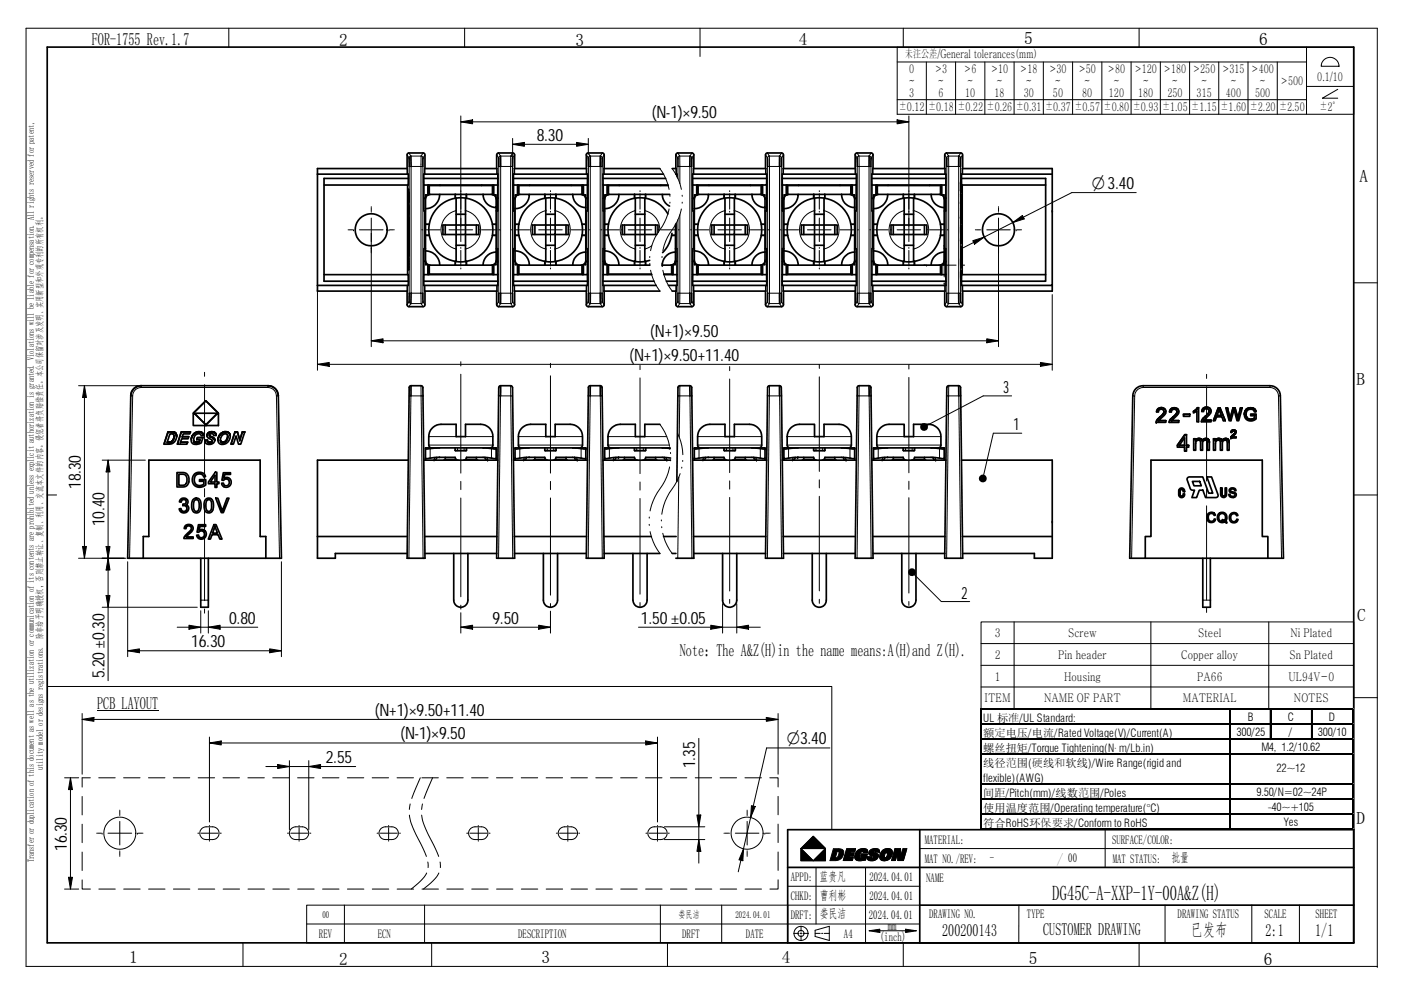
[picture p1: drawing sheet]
<svg xmlns="http://www.w3.org/2000/svg" width="297mm" height="210mm" viewBox="0 0 297 210" stroke-linecap="round" stroke-linejoin="round" font-family="sans-serif">
<defs><g id="words">
<text font-size="4.5" x="223.1" y="190.9">DG45C-A-XXP-1Y-00A&amp;Z(H)</text>
<g font-size="3.9">
<text x="231.5" y="40.1">O3.40</text>
<text x="166.8" y="157.9">O3.40</text>
</g>
<g font-size="3.7">
<text x="19.5" y="9.4">FOR-1755 Rev.1.7</text>
<text x="71.9" y="9.7">2</text>
<text x="122" y="9.7">3</text>
<text x="169.4" y="9.5">4</text>
<text x="217.1" y="9.4">5</text>
<text x="267" y="9.6">6</text>
<text x="288.2" y="38.7">A</text>
<text x="287.6" y="81.7">B</text>
<text x="287.7" y="131.7">C</text>
<text x="144.1" y="139.2">Note：The A&amp;Z(H)in the name means:A(H)and Z(H).</text>
<text x="20.6" y="150.3">PCB LAYOUT</text>
<text x="287.6" y="174.7">D</text>
<text x="199.7" y="198.5">200200143</text>
<text x="221.2" y="198.4">CUSTOMER DRAWING</text>
<text x="252.4" y="198.5">已发布</text>
<text x="268.3" y="198.6">2:1</text>
<text x="278.8" y="198.6">1/1</text>
<text x="27.4" y="204.2">1</text>
<text x="71.9" y="204.7">2</text>
<text x="114.8" y="204.3">3</text>
<text x="165.8" y="204.2">4</text>
<text x="218.1" y="204.4">5</text>
<text x="268" y="204.6">6</text>
</g>
<g font-size="3.6">
<text x="113.8" y="29.9">8.30</text>
<text x="138.2" y="25.1">(N-1)×9.50</text>
<text x="137.9" y="71.5">(N+1)×9.50</text>
<text x="133.5" y="76.5">(N+1)×9.50+11.40</text>
<text x="212.7" y="83.3">3</text>
<text x="214.9" y="91.3">1</text>
<text x="17.2" y="103.7" transform="rotate(-90 17.2 103.7)">18.30</text>
<text x="22.2" y="111.6" transform="rotate(-90 22.2 111.6)">10.40</text>
<text x="203.8" y="127">2</text>
<text x="40.6" y="137.3">16.30</text>
<text x="48.6" y="132.3">0.80</text>
<text x="104.4" y="132.3">9.50</text>
<text x="135.9" y="132.3">1.50±0.05</text>
<text x="22.2" y="143.9" transform="rotate(-90 22.2 143.9)">5.20±0.30</text>
<text x="79.5" y="151.8">(N+1)×9.50+11.40</text>
<text x="69.1" y="161.8">2.55</text>
<text x="84.9" y="156.8">(N-1)×9.50</text>
<text x="147.4" y="162.9" transform="rotate(-90 147.4 162.9)">1.35</text>
<text x="14.2" y="180.5" transform="rotate(-90 14.2 180.5)">16.30</text>
</g>
<g font-size="2.7">
<text x="196.1" y="178.9">MATERIAL:</text>
<text x="235.8" y="178.9">SURFACE/COLOR:</text>
<text x="196.1" y="182.9">MAT NO./REV:</text>
<text x="209.9" y="182.8">-</text>
<text x="235.9" y="182.9">MAT STATUS:</text>
<text x="248.4" y="182.8">批量</text>
<text x="167.7" y="190.9">CHKD:</text>
<text x="167.7" y="186.9">APPD:</text>
<text x="173.8" y="186.8">蓝贵凡</text>
<text x="173.8" y="190.8">曹利彬</text>
<text x="184.3" y="186.8">2024.04.01</text>
<text x="184.3" y="190.9">2024.04.01</text>
<text x="196.4" y="187">NAME</text>
<text x="167.7" y="194.9">DRFT:</text>
<text x="173.8" y="194.8">娄民洁</text>
<text x="184.2" y="194.9">2024.04.01</text>
<text x="188.3" y="197.3">mm</text>
<text x="197" y="194.6">DRAWING NO.</text>
<text x="217.7" y="194.6">TYPE</text>
<text x="249.7" y="194.6">DRAWING STATUS</text>
<text x="268.1" y="194.6">SCALE</text>
<text x="278.9" y="194.6">SHEET</text>
<text x="67.6" y="198.9">REV</text>
<text x="80.1" y="198.9">ECN</text>
<text x="109.9" y="198.9">DESCRIPTION</text>
<text x="144.6" y="198.9">DRFT</text>
<text x="158.2" y="198.9">DATE</text>
<text x="178.9" y="198.9">A4</text>
<text x="186.6" y="199.6">(inch)</text>
</g>
<g font-size="2.5">
<text x="191.9" y="12.4">未注公差/General tolerances(mm)</text>
<text x="192.8" y="15.5">0</text>
<text x="198.2" y="15.5">&gt;3</text>
<text x="204.4" y="15.5">&gt;6</text>
<text x="210.1" y="15.5">&gt;10</text>
<text x="216.2" y="15.5">&gt;18</text>
<text x="222.4" y="15.5">&gt;30</text>
<text x="228.6" y="15.5">&gt;50</text>
<text x="234.8" y="15.5">&gt;80</text>
<text x="240.5" y="15.5">&gt;120</text>
<text x="246.7" y="15.5">&gt;180</text>
<text x="252.9" y="15.5">&gt;250</text>
<text x="259.1" y="15.5">&gt;315</text>
<text x="265.3" y="15.5">&gt;400</text>
<text x="279.3" y="17.1">0.1/10</text>
<text x="190.6" y="23.6">±0.12 ±0.18 ±0.22 ±0.26 ±0.31 ±0.37 ±0.57 ±0.80 ±0.93 ±1.05 ±1.15 ±1.60 ±2.20 ±2.50</text>
<text x="192.7" y="18.1">~</text>
<text x="192.8" y="20.7">3</text>
<text x="198.9" y="18.1">~</text>
<text x="199" y="20.7">6</text>
<text x="204.6" y="20.7">10</text>
<text x="205.1" y="18.1">~</text>
<text x="210.8" y="20.7">18</text>
<text x="211.3" y="18.1">~</text>
<text x="217" y="20.7">30</text>
<text x="217.5" y="18.1">~</text>
<text x="223.2" y="20.7">50</text>
<text x="223.7" y="18.1">~</text>
<text x="229.4" y="20.7">80</text>
<text x="229.9" y="18.1">~</text>
<text x="235.1" y="20.7">120</text>
<text x="236.1" y="18.1">~</text>
<text x="241.3" y="20.7">180</text>
<text x="242.3" y="18.1">~</text>
<text x="247.5" y="20.7">250</text>
<text x="248.5" y="18.1">~</text>
<text x="253.7" y="20.7">315</text>
<text x="254.7" y="18.1">~</text>
<text x="259.9" y="20.7">400</text>
<text x="260.9" y="18.1">~</text>
<text x="266.1" y="20.7">500</text>
<text x="267.1" y="18.1">~</text>
<text x="271.5" y="18.1">&gt;500</text>
<text x="279.8" y="23.5">±2°</text>
<text x="210.9" y="135.1">3</text>
<text x="226.5" y="135.1">Screw</text>
<text x="254" y="135.1">Steel</text>
<text x="273.6" y="135.1">Ni Plated</text>
<text x="210.9" y="139.7">2</text>
<text x="224.4" y="139.7">Pin header</text>
<text x="250.4" y="139.7">Copper alloy</text>
<text x="273.4" y="139.7">Sn Plated</text>
<text x="208.7" y="148.9">ITEM</text>
<text x="210.9" y="144.4">1</text>
<text x="221.4" y="148.9">NAME OF PART</text>
<text x="225.6" y="144.4">Housing</text>
<text x="250.8" y="148.9">MATERIAL</text>
<text x="253.8" y="144.4">PA66</text>
<text x="273.2" y="144.4">UL94V-0</text>
<text x="274.3" y="148.9">NOTES</text>
<text x="224" y="182.9">/ 00</text>
</g>
<g font-size="2.4">
<text x="208.5" y="153.1">UL 标准/UL Standard:</text>
<text x="264.6" y="152.9">B</text>
<text x="273" y="152.9">C</text>
<text x="281.7" y="152.9">D</text>
<text x="208.5" y="159.5">螺丝扭矩/Torque Tightening(N· m/Lb.in)</text>
<text x="208.5" y="156.3">额定电压/电流/Rated Voltage(V)/Current(A)</text>
<text x="262.2" y="156">300/25</text>
<text x="267.5" y="159.2">M4, 1.2/10.62</text>
<text x="273.3" y="156">/</text>
<text x="279.4" y="156">300/10</text>
<text x="208.5" y="165.8">flexible)(AWG)</text>
<text x="208.5" y="162.7">线径范围(硬线和软线)/Wire Range(rigid and</text>
<text x="270.6" y="163.7">22~12</text>
<text x="208.5" y="169">间距/Pitch(mm)/线数范围/Poles</text>
<text x="208.5" y="172.2">使用温度范围/Operating temperature(°C)</text>
<text x="266.4" y="168.7">9.50/N=02~24P</text>
<text x="268.8" y="171.9">­40~+105</text>
<text x="208.5" y="175.4">符合RoHS环保要求/Conform to RoHS</text>
<text x="272.2" y="175.1">Yes</text>
</g>
<g font-size="2.2">
<text x="68.4" y="194.6">00</text>
<text x="143.9" y="194.7">娄民洁</text>
<text x="155.9" y="194.7">2024.04.01</text>
</g>
<g font-size="1.9">
<text x="9.1" y="163.4" transform="rotate(-90 9.1 163.4)">utility model or designs registrations. 除非给予明确授权，否则禁止转让、复制、利用、交流本文件的内容。侵犯者将负赔偿责任。本公司保留对涉及发明、实用新型和外观专利的所有权利。</text>
<text x="7.2" y="182.9" transform="rotate(-90 7.2 182.9)">Transfer or duplication of this document as well as the utilization or communication of its contents are prohibited unless explicit authorization is granted. Violations will be liable for compensation. All rights reserved for patent,</text>
</g>
</g></defs>
<g fill="none" stroke="#000" stroke-width=".21">
<path d="M5.5 6h286.5v199h-286.5zM48.5 6v4M98.5 6v4M148.4 6v6M190.2 10h96.8v14.2h-96.8zM190.2 13.1h86.8M191.5 6v4M196.4 13.1v11.1M202.6 13.1v11.1M208.8 13.1v11.1M215 13.1v11.1M221.2 13.1v11.1"/>
<path d="M227.4 13.1v11.1M233.6 13.1v11.1M239.8 13.1v11.1M241.5 6v4M246 13.1v11.1M252.2 13.1v11.1M258.4 13.1v11.1M264.6 13.1v11.1M270.8 13.1v11.1M277 18.3h10M277 10v14.2M280.7 12.7a1.9 1.9 0 0 1 2.1-.4 1.9 1.9 0 0 1 1.1 1.8h-3.8a1.79 1.79 0 0 1 .6-1.4z"/>
<path d="M283.6 18.9l-3.2 1.9h3.2M86.3 32.9l.4 .6M86.7 32.4l.4 .7M86.7 33.5h.1M87.1 33.1h2.2M87.1 33.1l-.3 .2-.1 .2M87.2 35.3h-.4v26.9h.4M89.3 33.1v2.2h.4v26.9h-.4v-26.9h-2.1v26.9h2.1v2.2M89.7 33.5h.1M89.7 32.4l-.4 .7M90.1 32.9l-.4 .6-.2-.4h-.2M105.3 32.9l.4 .6"/>
<path d="M105.7 32.4l.4 .7-.4 .4M105.7 33.5h.1M106.1 33.1h2.2v2.2h.4v26.9h-3v-26.9h.4M106.1 35.3v26.9M106.1 35.3h2.2v29.1h-2.2M108.7 33.5h.1M108.7 29.4v5.1M108.7 32.4l-.4 .7 .4 .4 .4-.6M124.3 32.9l.4 .6M124.7 32.4l.4 .7-.3 .2-.1 .2M124.7 33.5h.1M124.7 29.4v3.3"/>
<path d="M125.1 33.1h2.2M125.2 35.3h-.4v26.9h2.9v-26.9h-.4M125.2 35.3v26.9M125.2 35.3h2.1v26.9M127.7 33.5h.1M127.7 32.4l-.4 .7M128.1 32.9l-.4 .6-.2-.4h-.2M139.9 35.8l1.4 2.4 .6 2M142.5 35.8l.5 .7a10.6 10.6 0 0 1 1.5 3.7M143.3 32.9l.4 .6M143.7 32.4l.4 .7-.4 .4M143.7 33.5h.1"/>
<path d="M144.1 35.3h2.2v26.9h-2.2M144.1 35.3h-.4v2.6M144.1 35.3v3.6M146.3 35.3h.4v26.9h-.4M146.3 33.1h-2.2v2.2M146.7 33.5h.1M146.7 32.4l-.4 .7M147.1 32.9l-.4 .6-.4-.4M162.3 32.9l.4 .6M162.7 32.4l.4 .7h-.2l-.2 .4M162.7 33.5h.1M163.1 35.3h2.2v26.9h-2.2"/>
<path d="M163.1 35.3h-.4v26.9h.4M163.1 35.3v26.9M165.3 35.3h.3v26.9h-.3M165.3 33.1h-2.2v2.2M165.7 33.5h.1M165.7 32.4l-.4 .7M166.1 32.9l-.4 .6-.4-.4M181.3 32.9l.4 .6M181.7 32.4l.4 .7-.3 .2-.1 .2M181.7 33.5h.1M182.2 35.3h2.1v26.9h-2.1M182.2 35.3h-.4v26.9h.4"/>
<path d="M182.2 35.3v26.9M184.3 35.3h.4v26.9h-.4M184.3 33.1h-2.2l.1 2.2M184.7 33.5h.1M184.7 32.4l-.4 .7M185.1 32.9l-.4 .6-.2-.4h-.2M190.2 21.1h86.8M200.3 32.9l.4 .6M200.7 32.4l.4 .7-.4 .4M200.7 33.5h.1M200.7 35.3h3v26.9h-3zM203.3 35.3v26.9"/>
<path d="M203.3 33.1h-2.2v31.3h2.2M203.7 33.5h.1M203.7 32.4l-.4 .7M204.1 32.9l-.4 .6-.4-.4M73.8 48.7h.1M74 48.7h.8M74.9 48.7h.1M76.2 48.7h5M78.7 43.8v.1M78.7 44v.8M78.7 45h.1M78.7 52.5h.1"/>
<path d="M78.7 46.2v5M78.7 52.6v.9M78.7 53.6h.1M82.5 48.7h.1M82.6 48.7h.8M83.6 48.7h.1M86.6 49.9h.1M89.4 48.7h.2M90 48.7h3.3M90.2 49.8h.8M90.2 47.6h.8M93.8 48.7h.2"/>
<path d="M95.2 48.7h5M96.6 41.2v.8M96.6 55.5v.7M96.7 44.7a4.2 4.2 0 0 0-3.2 4 4.2 4.2 0 0 0 3.2 4.1M97.7 40.4v.2M97.7 41.1v3.3M97.7 44.8v.2M97.7 46.2v5M97.7 52.5v.2M97.7 53.1v3.3M97.7 56.8v.2M98.7 44.7a4.2 4.2 0 0 1 3.2 4 4.2 4.2 0 0 1-3.2 4.1"/>
<path d="M98.8 41.2v.8M98.8 55.5v.7M101.4 48.7h.2M102.1 48.7h3.3M104.4 49.8h.8M104.4 47.6h.8M105.8 48.7h.2M108.4 48.7h.2M109 48.7h3.3M109.2 47.6h.8M109.2 49.8h.8M112.8 48.7h.2"/>
<path d="M114.2 48.7h5M115.6 41.2v.8M115.6 55.5v.7M115.7 44.7a4.2 4.2 0 0 0-3.2 4 4.2 4.2 0 0 0 3.2 4.1M116.7 40.4v.2M116.7 41.1v3.3M116.7 44.8v.2M116.7 46.2v5M116.7 52.5v.2M116.7 53.1v3.3M116.7 56.8v.2M117.7 44.7a4.2 4.2 0 0 1 3.2 4 4.2 4.2 0 0 1-3.2 4.1"/>
<path d="M117.8 41.2v.8M117.8 55.5v.7M120.5 48.7h.1M121.1 48.7h3.3M123.4 49.8h.8M123.4 47.6h.8M124.8 48.7h.2M127.4 48.7h.2M128.1 48.7h3.2M128.2 49.8h.8M128.2 47.6h.8M131.8 48.7h.1"/>
<path d="M133.2 48.7h5M134.6 41.2v.8M134.6 55.5v.7M134.7 44.7a4.2 4.2 0 0 0-3.2 4 4.2 4.2 0 0 0 3.2 4.1M135.7 40.4v.2M135.7 41.1v3.3M135.7 44.8v.2M135.7 46.2v5M135.7 52.5v.2M135.7 53.1v3.3M135.7 56.8v.2M136.7 44.7a4.2 4.2 0 0 1 3.2 4"/>
<path d="M136.8 41.2v.8M136.8 55.5v.7M137.8 55.9v.2M137.8 54.4l-.1 .2M137.9 57.3l.1 .3a10.7 10.7 0 0 0 1.9 4.1M138.2 52.1l-1.5 .7M139.5 48.7h.1M140.1 48.7h3.3M140.4 55.9v.2M140.4 54.4v.2M140.5 57.3l.1 .3a10.7 10.7 0 0 0 1.9 4.1M141.9 44.3l-.6 2-1.4 2.4a10.5 10.5 0 0 0-2 4.5"/>
<path d="M142 41.4v.2M142 42.9v.2M142.4 49.8h.8M143.7 46.6v15.6h.4M143.8 48.7h.2M144.1 45.6v16.6M144.5 44.3l-.6 2-1.4 2.4a10.5 10.5 0 0 0-2 4.5M144.6 41.4v.2M144.6 42.9v.2M146.4 48.7h.2M147 48.7h3.3M147.2 49.8h.8"/>
<path d="M147.2 47.6h.8M150.8 48.7h.2M152.2 48.7h5M153.6 41.2v.8M153.6 55.5v.7M153.7 44.7a4.2 4.2 0 0 0-3.2 4 4.2 4.2 0 0 0 3.2 4.1M154.7 40.4v.2M154.7 41.1v3.3M154.7 44.8v.2M154.7 46.2v5M154.7 52.5v.2M154.7 53.1v3.3"/>
<path d="M154.7 56.8v.2M155.7 44.7a4.2 4.2 0 0 1 3.2 4 4.2 4.2 0 0 1-3.2 4.1M155.8 41.2v.8M155.8 55.5v.7M158.5 48.7h.1M159.1 48.7h3.3M161.4 49.8h.8M161.4 47.6h.8M162.8 48.7h.2M165.4 48.7h.2M166 48.7h3.3M166.2 47.6h.8"/>
<path d="M166.2 49.8h.8M169.8 48.7h.1M171.2 48.7h5M172.6 41.2v.8M172.6 55.5v.7M172.7 44.7a4.2 4.2 0 0 0-3.2 4 4.2 4.2 0 0 0 3.2 4.1M173.7 40.4v.2M173.7 41.1v3.3M173.7 44.8v.2M173.7 46.2v5M173.7 52.5v.2M173.7 53.1v3.3"/>
<path d="M173.7 56.8v.2M174.7 44.7a4.2 4.2 0 0 1 3.2 4 4.2 4.2 0 0 1-3.2 4.1M174.8 41.2v.8M174.8 55.5v.7M177.5 48.7h.1M178.1 48.7h3.3M180.4 49.8h.8M180.4 47.6h.8M181.8 48.7h.2M184.4 48.7h.2M185 48.7h3.3M185.2 47.6h.8"/>
<path d="M185.2 49.8h.8M188.8 48.7h.2M190.2 48.7h5M191.6 41.2v.8M191.6 55.5v.7M191.7 44.7a4.2 4.2 0 0 0-3.2 4 4.2 4.2 0 0 0 3.2 4.1M192.7 40.4v.2M192.7 41.1v3.3M192.7 44.8v.2M192.7 46.2v5M192.7 52.5v.2M192.7 53.1v3.3"/>
<path d="M192.7 56.8v.2M193.7 44.7a4.2 4.2 0 0 1 3.2 4 4.2 4.2 0 0 1-3.2 4.1M193.8 41.2v.8M193.8 55.5v.7M195.9 56.2h.1M196 56.2h.4M196.4 56.2h.1M196.4 48.7h.2M197.1 48.7h3.3M197.7 56.2h5M199.4 47.6h.8M199.4 49.8h.8"/>
<path d="M200.2 52.5h.1M200.2 52h.1M200.2 60h.1M200.2 52v.4M200.2 53.7v5M200.8 48.7h.2M203.7 42.8h.1M204 56.2h.1M204 56.2h.4M204.4 56.2h.1M206.8 48.7h.1M207 48.7h.8"/>
<path d="M207.9 48.7h.1M209.2 48.7h5M211.7 52.5h.1M211.7 43.8v.1M211.7 44v.8M211.7 45h.1M211.7 46.2v5M211.7 52.6v.9M211.7 53.6h.1M215.5 48.7h.1M215.6 48.7h.8M216.6 48.7h.1"/>
<path d="M287 60h5M43.4 79v.8M86.7 64h.1M86.7 64l-.4 .6M86.7 64l.4 .4M87.1 64.4l-.4 .6M87.1 64.4h2.2M89.3 64.4l.4 .6M89.7 64l.4 .6M89.7 64h.1M89.7 64l-.4 .4M97.7 76.7v.9"/>
<path d="M97.7 79.4v21M105.7 64l.4 .4-.4 .6M105.7 64h.1M105.7 64l-.4 .6M108.7 64l.4 .6M108.7 64h.1M108.7 64l-.4 .4 .4 .6M116.7 77.1v.9M116.7 79.7v20.7M124.7 64l.4 .4M124.7 64h.1M124.7 64l-.4 .6"/>
<path d="M125.1 64.4l-.4 .6M125.1 64.4h2.2M127.3 64.4l.4 .6M127.7 64h.1M127.7 64l-.4 .4M127.7 64l.4 .6M135.7 77.5v.9M143.7 64h.1M144.1 64.4l-.4 .6M144.1 64.4h2.2M144.1 64.4l-.4-.4-.4 .6M144.1 62.2v2.2"/>
<path d="M146.3 64.4l.4 .6M146.7 64h.1M146.7 64l-.4 .4M146.7 64l.4 .6M154.7 77.7v.9M162.7 64h.1M162.7 64l-.4 .6M162.7 64l.4 .4M163.1 64.4l-.4 .6M163.1 64.4h2.2M163.1 62.2v2.2M165.3 64.4l.4 .6"/>
<path d="M165.7 64l-.4 .4M165.7 64l.4 .6M165.7 64h.1M173.7 77.3v.8M173.7 79.9v20.1M181.7 64h.1M181.7 64l-.4 .6M181.7 64l.4 .4M182.1 64.4l-.4 .6M182.1 64.4h2.2M182.2 62.2l-.1 2.2M184.3 64.4l.4 .6"/>
<path d="M184.7 64h.1M184.7 64l-.4 .4M184.7 64l.4 .6M192.7 77.4v.9M200.2 60.5h.1M200.2 60.1v.3M200.7 64h.1M200.7 64l-.4 .6M200.7 64l.4 .4-.4 .6M203.3 64.4l.4-.4 .4 .6M203.3 64.4l.4 .6M203.7 64h.1"/>
<path d="M255.8 79.4v.9M27.7 84h.4M28.1 84l-.6 34.4M29.9 81.8v.4M29.9 82.2a1.78 1.78 0 0 0-1.8 1.8M29.9 82.2h26.9M43.4 81.6v20.3M44.8 92.6h.1M56.8 82.2a1.81 1.81 0 0 1 1.8 1.8M56.8 81.8v.4M58.6 84h.4M58.6 84l.7 34.4"/>
<path d="M86.7 84h.4M87.1 84l-.4 34.4M87.1 84h2.2M89.3 81.8v2.2M89.3 84h.4M89.3 84l.4 34.4M90.9 94.4h13.6M90.9 92.6h5.8M91.2 95.1v2.1M92 97.6h.1M92.1 97h.1M92.1 97.1v.5"/>
<path d="M96.5 95.5l.5 .1M97 95v.5h1.4v-.5M98.7 92.6h5.8M98.9 95.5l-.5 .1M103.3 97.1l.1 .4M103.3 97.1h.1M103.4 97.6h.1M104.2 95.1v2.1M105.7 84h.4l-.4 34.4M108.3 81.8v2.2h-2.2M108.7 84h-.4l.4 34.4M109.9 94.4h13.6"/>
<path d="M109.9 92.6h5.8M110.2 95.1v2.1M111 97.6h.1M111.1 97h.1M111.1 97.1l-.1 .5M115.5 95.5l.5 .1M116 95v.5h1.4v-.5M117.7 92.6h5.8M117.9 95.5l-.5 .1M122.3 97.1l.1 .4M122.3 97.1h.1M122.4 97.6h.1"/>
<path d="M123.2 95.1v2.1M124.7 84h.4M125.1 84l-.4 34.4M125.1 84h2.2M127.3 84l.4 34.4M127.3 84h.4M128.9 94.4h13M128.9 92.6h5.8M129.2 95.1v2.1M130 97.6h.1M130.1 97h.1M130.1 97.1l-.1 .5"/>
<path d="M134.5 95.5l.5 .1M135 95v.5h1.4v-.5M135.7 80.2v20.3M136.7 92.6h4.7M136.9 95.5l-.5 .1M139.9 90a11.2 11.2 0 0 1 2.1 4.7M141.3 97.1l.1 .4M141.3 97.1h.1M141.4 97.6h.1M142 99l-.1 .3a12.4 12.4 0 0 1-2.5 5.2l-.9 1.8-.7 2.1M142.2 96v.2M142.2 97.5l-.1 .2"/>
<path d="M143.6 91.8a11.2 11.2 0 0 1 1.2 4.6M143.7 84h.4M144.1 84l-.1 8.7M144.1 84h2.2M144.1 81.8v2.2M144.6 99.1l-.1 .2M144.8 97.7l-.1 .2M146.3 84h.4M146.3 84l.4 34.4M147.9 94.4h13.6M147.9 92.6h5.8M148.2 95.1v2.1"/>
<path d="M149 97.6h.1M149.1 97h.1M149.1 97.1l-.1 .5M153.5 95.5l.5 .1M154 95v.5h1.4v-.5M154.7 80.4v19.8M155.7 92.6h5.8M155.9 95.5l-.5 .1M160.3 97.1l.1 .4M160.3 97.1h.1M160.4 97.6h.1M161.2 95.1v2.1"/>
<path d="M162.7 84h.4M163.1 84l-.4 34.4M163.1 84h2.2M163.1 81.8v2.2M165.3 84h.4M165.3 84l.4 34.4M166.9 92.6h5.8M166.9 94.4h13.6M167.2 95.1v2.1M168 97.6h.1M168.1 97h.1M168.1 97.1l-.1 .5"/>
<path d="M172.5 95.5l.5 .1M173 95v.5h1.4v-.5M174.7 92.6h5.8M174.9 95.5l-.5 .1M179.3 97.1l.1 .4M179.3 97.1h.1M179.4 97.6h.1M180.2 95.1v2.1M181.7 84h.4M182.1 84l-.4 34.4M182.1 84h2.2M182.2 81.8l-.1 2.2"/>
<path d="M184.3 84h.4M184.3 84l.4 34.4M185.9 92.6h5.8M185.9 94.4h13.6M186.2 95.1v2.1M187 97.6h.1M187.1 97h.1M187.1 97.1l-.1 .5M191.5 95.5l.5 .1M192 95v.5h1.4v-.5M192.7 80.1v20.2M193.7 92.6h5.8"/>
<path d="M193.9 95.5l-.5 .1M198.3 97.1v.4M198.3 97.1h.1M198.4 97.6h.1M199.2 95.1v2.1M200.7 84h.4l-.4 34.4M201.1 81.8v2.2h2.2M203.3 84h.4M203.3 84l.4 34.4M240.2 84h.4l-.7 34.4M242.4 81.8v.4M242.4 82.2h26.9"/>
<path d="M242.4 82.2a1.81 1.81 0 0 0-1.8 1.8M245.2 89.3h.1M245.5 86.7h.1M246.9 86.7h.1M247.9 89.3h.1M248.3 86.7h.1M249.7 86.7h.1M254.8 89.2h.1M255.1 86.6h.1M255.8 82v20M256.5 86.6h.1M261.4 92.3h.1"/>
<path d="M262.6 88.3h.1M269.3 82.2a1.78 1.78 0 0 1 1.8 1.8M269.3 81.8v.4M271.5 84h-.4l.6 34.4M10 105h2M43.4 103.6v1.8M43.4 107.1v20.3M97.7 102.1v1.7M97.7 105.6v21M116.7 102.1v1.7M116.7 105.6v20.6M135.7 102.2v1.7"/>
<path d="M135.7 105.7v20.3M137.6 111.2l.1 .2M137.7 109.7l-.1 .2M137.8 112.8l.1 .2a11.8 11.8 0 0 0 2 4.4M140.2 110.3v.2M140.3 111.7v.2M140.5 113.1a10.5 10.5 0 0 0 2 4.3M143.9 101.2l-.2 17.2M144.2 100.5l-.7 1.6-1 1.6a11.3 11.3 0 0 0-2.2 5.4M154.7 102v1.7M154.7 105.5v19.8M173.7 101.8v1.7"/>
<path d="M173.7 105.3v20M192.7 102.1v1.7M192.7 105.6v20.2M255.8 103.8v1.7M255.8 107.3v20M287 105h5M42.6 127.3h1.6M43.4 129.2v.8M97.7 128.4v.8M116.7 128v.9M135.7 127.8v.9M154.7 127.1v.9"/>
<path d="M173.7 127.1v.9M192.7 127.6v.8M208 131.9h79v18.4h-79zM208 136.5h79M215 131.9v18.4M244 131.9v18.4M255 127.3h1.6M255.8 129v.9M269 131.9v18.4M208 141.1h79M208 145.7h79M287 148h5"/>
<path d="M169.8 180h5.2M169.8 180l2.6-2.6 2.6 2.6-2.6 2.6zM169.8 180l2.6 2.6h-2.6zM169.8 180l2.6-2.6 2.6 2.6M175 180v2.6h-5.2v-2.6M175 180h.1M195 180h92M234.3 176v8M51.5 200v5M65 192h102v8h-102zM73 192v8M90 192v8"/>
<path d="M91.5 200v5M140 192v8M141.5 200v5M153 192v8M167 192h28M167 188h28M167 184h28M168.3 198h1.1M169.7 198h.2M169.8 196.4v1.1M169.8 197.8v.3M169.8 198.4v1.1"/>
<path d="M170.2 198h1.2M172.4 182.6l2.6-2.6v2.6zM172.8 197.3l3-.8v3l-3-.9zM172.8 198h1.1M173 184v12M174.2 198h.3M174.7 198h1.1M176.7 180h1.1a.93 .93 0 0 1 1 .5 .93 .93 0 0 1-.1 1.1 1.89 1.89 0 0 1-2.2 .9h-.5zM177.1 181.9l.4-1.3h.3a.99 .99 0 0 1-.6 1.3M177.1 181.9h.1M178.8 182.5h1.9M179.9 181.9h1"/>
<path d="M179.9 181.9h.1M180 181.9h.9M180 181.6l-.1 .3M180 181.6h.9M180 181.6h.1M180.2 180.9h.9M180.9 181.9l-.2 .6M181.1 181l-.2 .6M181.1 180.9l-.2 .7M181.2 180.7h-.9l-.1 .2M181.4 180h-1.9l-.7 2.5M181.4 180l-.2 .7"/>
<path d="M181.8 180.5a1.51 1.51 0 0 1 2.2-.1l-.1 .4a.66 .66 0 0 0-.1-.7 .66 .66 0 0 0-.7-.1 1.61 1.61 0 0 0-1.6 2.4l.7 .2 1.3-.2-.8 .1a1.05 1.05 0 0 1-1.3-.3 1.05 1.05 0 0 1 0-1.3zM182.6 181.9l-.1 .1M182.7 181.9h-.1M182.7 181.9l.1-.3h-.3l.1-.5h1.3l-.4 1.3M183 180.6a.84 .84 0 0 0-.6 1.4h.1M183 180.7h.1M183 180.7l.9 .1h-.9a.28 .28 0 0 0-.2-.2 .28 .28 0 0 0-.3 .2l-.3 .8 .1 .3a.36 .36 0 0 0 .5-.3h-.3l.1-.5h1.3l-.4 1.3M183.5 184v16M183.9 181.8a.64 .64 0 0 0 .2 .7 .64 .64 0 0 0 .7 .1 1.07 1.07 0 0 0 1.1-.3 1.07 1.07 0 0 0 .2-1.2l-.8-.3a.19 .19 0 0 1-.1-.2 .19 .19 0 0 1 .2-.1 .19 .19 0 0 1 .2 .2h.8h-.8l-.3-.2-.1 .3 .2 .1a.71 .71 0 0 1 .8 .5 .71 .71 0 0 1-.3 .8 1.53 1.53 0 0 1-2 0v-.4M183.9 181.8h.1M183.9 181.7h.9M183.9 181.7h.1"/>
<path d="M184.2 197.4l2.3-.3v.7zM184.8 181.7h.1M185.3 181.7h.1M185.3 181.7l-.2 .3-.3-.1v-.2h-.9M186.4 180.7h.1M186.4 180.7a.6 .6 0 0 0-.8-.7 1.02 1.02 0 0 0-1 .2 1.02 1.02 0 0 0-.3 1.1l.8 .3a.22 .22 0 0 1 .1 .3 .22 .22 0 0 1-.2 .1 .22 .22 0 0 1-.2-.3M186.4 180.7v-.3a1.22 1.22 0 0 0-1.4-.4 1.22 1.22 0 0 0-.7 1.2l.9 .5M186.5 197.4h5.5M187 180.5a1.35 1.35 0 0 1 2.2 0 1.62 1.62 0 0 1-.7 1.8 1.62 1.62 0 0 1-1.9-.1l-.1-.6zM187 180.5a1.28 1.28 0 0 1 2.2 .1 1.6 1.6 0 0 1-.8 1.7 1.6 1.6 0 0 1-1.8-.1 1.71 1.71 0 0 1 .4-1.7zM187.5 181.7v.1M187.5 181.8h.1"/>
<path d="M187.6 181.9h.1M187.7 181.9h.1M187.7 180.9l-.2 .8M187.8 180.8l-.1 .1M187.8 181.9h.1M187.8 180.7h.1M187.8 180.8h.1M187.9 180.7h.1M187.9 181.8h.1M188 180.6h.1M188.1 180.6h.1M188.1 180.7h.1"/>
<path d="M188.2 180.7h.1M188.2 180.8l-.2 .9M188.2 180.8h.1M189.8 180l-.8 2.5h.8M189.8 180h1.1M190.3 181l.1 1.5M190.3 181l-.5 1.5M190.9 180l.1 1.5 .5-1.5M191.5 180h.8M191.5 200v5M192 197.1l2.3 .3-2.3 .4zM192.3 180l-.8 2.5h-1.1"/>
<path d="M192.3 180l-.6 2a.57 .57 0 0 1-.3 .5 .57 .57 0 0 1-.6 0h-.4M195 196h-130M216 192v8M241.5 200v5M247 192v8M265.4 192v8M275.5 192v8M292 205h.1"/>
<circle cx="169.8" cy="198" r="1.5"/>
<circle cx="169.8" cy="198" r=".65"/>
</g>
<g fill="none" stroke="#000" stroke-width=".36">
<path d="M10 10h277v190h-277zM67.3 36.9h19.3v.9M86.3 35.8v-2.9l.1-.3 .3-.2 3.2 .1 .2 .4v2.9M86.4 36.9v-1.1h-19.1v25.9h19.1v-1.2M86.4 39.2v19.1M86.6 37.8h-17.9v21.8h17.9M86.6 37.8l-.1 1.4h-17.8M86.7 33.5l.1 1.8M87.1 33.1l.1 2.2M89.7 33.5v1.8M89.8 37.8h15.8M89.8 37.8l.1 1.4"/>
<path d="M89.9 39.2h15.6M89.9 39.2v2.8M90.7 39.2v2.1M90.9 39.2v2.1M93.3 39.2v.1M102.1 39.2v.1M104.5 39.2v2.1M104.7 39.2v2.1M105.3 35.8v-2.9l.4-.5 3.2 .1 .2 .4v2.9M105.4 36.9v-1.1h-15.4v1.1M105.5 39.2v2.8M105.6 37.8v-.9h-15.8v.9"/>
<path d="M105.6 37.8l-.1 1.4M105.7 33.5v1.8M106.1 33.1v2.2M108.7 33.5v1.8M108.9 37.8h15.7M108.9 37.8v1.4M108.9 39.2h15.6M108.9 39.2v2.8M109.7 39.2v2.1M109.9 39.2v2.1M112.3 39.2v.1M121.1 39.2v.1"/>
<path d="M123.5 39.2v2.1M123.7 39.2v2.1M124.4 36.9v-1.1h-15.4v1.1M124.5 39.2v2.8M124.6 37.8v-.9h-15.7v.9M124.6 37.8l-.1 1.4M124.7 33.5l.1 1.8M125.1 33.1l.1 2.2M127.3 33.1v2.2M127.7 33.5v1.8M127.8 37.8h13.3M127.8 37.8l.1 1.4h13.7"/>
<path d="M127.9 39.2v2.8M128.1 35.8v-2.9l-.2-.4-3.2-.1-.3 .2-.1 .3v2.9M128.7 39.2v2.1M128.9 39.2v2.1M131.3 39.2v.1M139.9 35.8h-11.8v1.1M140.1 39.2v.1M140.7 36.9h-12.9v.9M141.7 39.3h-12.7v2M142.5 35.8h.9v1.1M143.3 36.9h.2v.6M143.3 35.8v-2.9l.4-.5 3.2 .1 .2 .4v2.9"/>
<path d="M143.7 33.5v1.8M146.3 33.1v2.2M146.7 33.5v1.8M146.9 37.8h15.7M146.9 37.8v-.9h15.7v.9M146.9 37.8v1.4M146.9 39.2v2.8M147 36.9v-1.1h15.4v1.1M147.7 39.2v2.1M147.9 39.2v2.1M150.3 39.2v.1M159.1 39.2v.1"/>
<path d="M161.5 39.2v2.1M161.7 39.2v2.1M162.3 35.8v-2.9l.2-.4 .2-.1 3.2 .1 .2 .4v2.9M162.5 39.2v2.8M162.6 37.8l-.1 1.4h-15.6M162.7 33.5v1.8M165.3 33.1v2.2M165.7 33.5l-.1 1.8M165.8 37.8v-.9h15.8v.9M165.8 37.8h15.8M165.9 39.2v2.8M166.7 39.2v2.1"/>
<path d="M166.9 39.2v2.1M169.3 39.2v.1M178.1 39.2v.1M180.5 39.2v2.1M180.7 39.2v2.1M181.4 35.8h-15.4v1.1M181.5 39.2v2.8M181.6 37.8l-.1 1.4h-15.6l-.1-1.4M181.7 33.5l.1 1.8M184.3 33.1v2.2M184.7 33.5v1.8M184.8 37.8v-.9h15.8v.9"/>
<path d="M184.8 37.8l.1 1.4M184.8 37.8h15.8M184.9 39.2v2.8M185 36.9v-1.1h15.4v1.1M185.1 35.8v-2.9l-.2-.4h-3.4l-.2 .4 .1 4M185.7 39.2v2.1M185.9 39.2v2.1M188.3 39.2v.1M197.1 39.2v.1M199.5 39.2v2.1M199.7 39.2v2.1M200.3 35.8v-2.9l.4-.5 3.2 .1 .2 .4v2.9"/>
<path d="M200.5 39.2v2.8M200.6 37.8l-.1 1.4h-15.6M200.7 33.5v1.8M203.3 33.1v2.2M203.7 33.5v1.8M203.7 38.7v-.4v2.4v-2.5v2.3M203.7 38.8v1.3M203.9 37.8h17.8v21.8h-17.8M203.9 37.8v-.9h19.2v23.6h-19.2v-.9M203.9 37.8v1.4h17.8M204 39.2v19.1M204 36.9v-1.1h19.1v1.1"/>
<path d="M68.7 58.3h17.8l.1 1.3M86.6 59.6v.9h-19.3M86.6 42.8h.1M86.6 40.8v.6M86.6 46.5v.1M86.6 42.2v.1M86.6 41.1v1.1M86.6 43.6v1.8v-1.5M86.6 45.9v2.6zM86.6 46.5v1.9v-.5M86.6 48.8v1.5M86.6 48.9v2.3v-1.8"/>
<path d="M86.6 54.4v2.9zM86.6 42.7v-2.5v2.6M86.6 42.3v.3M86.6 44.2v1.6v-2.8v2.2M86.6 43.5v.3M86.6 46.2v.2M86.6 50.6v.1M86.6 49.8v1.1v-.2M86.6 52.3v-.1v1.7M86.6 51.9v.2M86.6 55.6v.4M86.6 52.8v-1.2v2.6v-1.2"/>
<path d="M86.7 46.4v5.3zM86.7 46.6v4.9M86.7 48v2M89.8 59.6h15.8M89.9 42h.3M89.9 55.4h.3M89.9 42v2.6v.1h.3M89.9 58.3h15.6M89.9 55.4v2.9M89.9 58.3l-.1 1.3M90.1 44.7v8M90.2 47.5h.8"/>
<path d="M90.2 49.9h.8M90.2 53.2a3.1 3.1 0 0 1 3 3M90.2 52.7h-.3v.2v2.5M90.3 55.5v.6h.5M90.7 56.1v2.2M90.8 41.3h-.5v.6M90.9 56.2v2.1M91 41.3v-2h13.4v2M92.8 44a6.7 6.7 0 0 1 3.9-2v5.7h-2.8v2h4.8v-2h-2v7.8a6.8 6.8 0 0 1-3.9-11.5zM93.2 41.2h11a.98 .98 0 0 1 1 1v1.8a2.79 2.79 0 0 1-2.8-2.8M94.4 47.7v2M96.5 41.2v.9"/>
<path d="M96.5 55.4v.8M96.7 45.4h2M96.7 55.5h2M96.7 52h2M96.7 42h2M98.7 42a6.8 6.8 0 0 1 5.8 6.7 6.8 6.8 0 0 1-5.8 6.8v-5.8h2.8v-2h-2.8zM98.9 41.2v.9M98.9 55.4v.8M101 47.7v2M104.4 47.5h.8M104.4 49.9h.8M104.4 56.2v1.9h-13.4v-1.9"/>
<path d="M104.5 56.2v2.1M104.6 41.3h.6v.7M104.7 56.1v2.2M105.2 55.5v.6h-.6M105.2 55.4h.3v2.9M105.2 42h.3M105.2 44v11.2a.98 .98 0 0 1-1 1h-13a.98 .98 0 0 1-1-1v-13a1.02 1.02 0 0 1 1-1h2a3 3 0 0 1-3 3.1M105.2 53.5a2.79 2.79 0 0 0-2.8 2.7M105.2 52.7l.3 .1v2.6M105.3 44.7v8M105.5 58.3l.1 1.3M105.5 42v2.7h-.3"/>
<path d="M105.6 59.6v.9h-15.8v-.9M108.9 59.6h15.7M108.9 55.4h.3M108.9 42v2.7h.3M108.9 42h.3M108.9 55.4v2.9M108.9 58.3v1.3M109.1 44.7v8M109.2 47.5h.8M109.2 53.2a3 3 0 0 1 3 3M109.2 49.9h.8M109.2 52.7h-.3v2.7"/>
<path d="M109.3 55.5v.6h.5M109.7 56.1v2.2M109.8 41.3h-.5v.6M109.9 56.2v2.1M110 41.3v-2h13.4v2M111.8 44a6.8 6.8 0 0 1 3.9-2v5.7h-2.8v2h4.8v-2h-2v7.8a6.8 6.8 0 0 1-3.9-11.5zM112.2 41.2h11a.98 .98 0 0 1 1 1v1.8a2.79 2.79 0 0 1-2.8-2.8M113.4 47.7v2M115.5 41.2v.9M115.5 55.4v.8M115.7 45.4h2M115.7 55.5h2"/>
<path d="M115.7 52h2M115.7 42h2M117.7 42a6.8 6.8 0 0 1 5.8 6.7 6.8 6.8 0 0 1-5.8 6.8v-5.8h2.8v-2h-2.8zM117.9 41.2v.9M117.9 55.4v.8M120 47.7v2M123.4 47.5h.8M123.4 49.9h.8M123.4 56.2v1.9h-13.4v-1.9M123.5 56.2v2.1M123.6 41.3h.6v.7M123.7 56.1v2.2"/>
<path d="M124.2 55.5v.6h-.6M124.2 55.4h.3v2.9h-15.6M124.2 42h.3M124.2 44v11.2a.98 .98 0 0 1-1 1h-13a1.02 1.02 0 0 1-1-1v-13a1.02 1.02 0 0 1 1-1h2a3 3 0 0 1-3 3.1M124.2 53.5a2.79 2.79 0 0 0-2.8 2.7M124.2 52.7h.3v2.7M124.4 44.7v8M124.5 58.3l.1 1.3M124.5 42v2.7h-.3M124.6 59.6v.9h-15.7v-.9M127.8 59.6v.9h11.3M127.8 59.6h10.9"/>
<path d="M127.9 55.4h.3M127.9 42v2.7h.3M127.9 42h.3M127.9 55.4v2.9M128.1 44.7v8M128.2 47.5h.8M128.2 53.2a3 3 0 0 1 3 3M128.2 49.9h.8M128.2 52.7h-.3v2.7M128.2 44.3a3 3 0 0 0 3-3.1h-2a1.02 1.02 0 0 0-1 1v13a.98 .98 0 0 0 1 1h8.6M128.2 55.5v.6h.6M128.7 56.1v2.2"/>
<path d="M128.8 41.3h-.6v.6M128.9 56.2v2.1M129 56.2v1.9h9.2M130.8 44a6.7 6.7 0 0 1 3.9-2v5.7h-2.8v2h4.8v-2h-2v7.8a6.8 6.8 0 0 1-3.9-11.5zM131.2 41.2h9.2M132.4 47.7v2M134.5 41.2v.9M134.5 55.4v.8M134.7 45.4h2M134.7 55.5h2M134.7 52h2M134.7 42h2"/>
<path d="M136.7 47.7h2.8v1.6M136.9 41.2v.9M136.9 55.4v.8M138.2 58.3h-10.3l-.1 1.3M139 47.7v2M139.3 49.7h-2.6v5.8l1-.3M140.8 58.3h2.7M141.3 59.6h2.2M141.6 45.4a6.7 6.7 0 0 0-4.9-3.4v5.7M142 41.2h-1.6a2.76 2.76 0 0 0 1.6 2.5M142.4 49.9h.8M142.4 56.2v1.9h-1.7"/>
<path d="M142.5 49.5l-.4 1.4a6.3 6.3 0 0 1-1.6 2.7M142.5 56.2v2.1M142.7 56.1v2.2M143.1 55.5v.6h-.5M143.2 55.4h.3M143.2 47.7v7.5a.98 .98 0 0 1-1 1h-1.8a2.79 2.79 0 0 1 2.8-2.7M143.2 52.7h.3v2.7M143.3 47.4v5.3M143.5 58.3v1.3M143.5 55.4v2.9M143.5 59.6v.9h-1.8M146.9 59.6v.9h15.7v-.9"/>
<path d="M146.9 59.6h15.7M146.9 55.4h.3M146.9 42v2.7h.3M146.9 58.3h15.6M146.9 42h.3M146.9 55.4v2.9M146.9 58.3v1.3M147.1 44.7v8M147.2 47.5h.8M147.2 53.2a3 3 0 0 1 3 3M147.2 49.9h.8M147.2 52.7l-.3 .1v2.6"/>
<path d="M147.3 55.5v.6h.5M147.7 56.1v2.2M147.8 41.3h-.5v.6M147.9 56.2v2.1M148 41.3v-2h13.4v2M149.8 44a6.7 6.7 0 0 1 3.9-2v5.7h-2.8v2h4.8v-2h-2v7.8a6.8 6.8 0 0 1-3.9-11.5zM150.2 41.2h11a.98 .98 0 0 1 1 1v1.8a2.79 2.79 0 0 1-2.8-2.8M151.4 47.7v2M153.5 41.2v.9M153.5 55.4v.8M153.7 45.4h2M153.7 55.5h2"/>
<path d="M153.7 52h2M153.7 42h2M155.7 42a6.8 6.8 0 0 1 5.8 6.7 6.8 6.8 0 0 1-5.8 6.8v-5.8h2.8v-2h-2.8zM155.9 41.2v.9M155.9 55.4v.8M158 47.7v2M161.4 47.5h.8M161.4 49.9h.8M161.4 56.2v1.9h-13.4v-1.9M161.5 56.2v2.1M161.6 41.3h.6v.7M161.7 56.1v2.2"/>
<path d="M162.2 55.5v.6h-.6M162.2 55.4h.3M162.2 42h.3M162.2 44v11.2a.98 .98 0 0 1-1 1h-13a.98 .98 0 0 1-1-1v-13a1.02 1.02 0 0 1 1-1h2a3 3 0 0 1-3 3.1M162.2 53.5a2.79 2.79 0 0 0-2.8 2.7M162.2 52.7h.3v.2v2.5M162.3 44.7v8M162.5 58.3l.1 1.3M162.5 55.4v2.9M162.5 42v2.6v.1h-.3M165.8 59.6h15.8M165.8 59.6v.9h15.8v-.9"/>
<path d="M165.9 55.4h.3M165.9 42h.3M165.9 42v2.7h.3M165.9 55.4v2.9M166 44.7v8M166.2 52.7h-.3v2.7M166.2 53.2a3 3 0 0 1 3 3M166.2 47.5h.8M166.2 49.9h.8M166.3 55.5v.6h.5M166.7 56.1v2.2M166.8 41.3h-.5v.6"/>
<path d="M166.9 56.2v2.1M167 41.3v-2h13.4v2M168.8 44a6.7 6.7 0 0 1 3.9-2v5.7h-2.8v2h4.8v-2h-2v7.8a6.8 6.8 0 0 1-3.9-11.5zM169.2 41.2h11a1.02 1.02 0 0 1 1 1v1.8a2.79 2.79 0 0 1-2.8-2.8M170.4 47.7v2M172.5 55.4v.8M172.5 41.2v.9M172.7 45.4h2M172.7 55.5h2M172.7 52h2M172.7 42h2M174.7 42a6.8 6.8 0 0 1 5.8 6.7 6.8 6.8 0 0 1-5.8 6.8v-5.8h2.8v-2h-2.8z"/>
<path d="M174.9 55.4v.8M174.9 41.2v.9M177 47.7v2M180.4 49.9h.8M180.4 47.5h.8M180.4 56.2v1.9h-13.4v-1.9M180.5 56.2v2.1M180.6 41.3h.6v.7M180.7 56.1v2.2M181.2 55.5v.6h-.6M181.2 42h.3M181.2 55.4h.3"/>
<path d="M181.2 52.7h.3v2.7M181.2 44v11.2a.98 .98 0 0 1-1 1h-13a1.02 1.02 0 0 1-1-1v-13a1.02 1.02 0 0 1 1-1h2a3 3 0 0 1-3 3.1M181.2 53.5a2.79 2.79 0 0 0-2.8 2.7M181.4 44.7v8M181.5 42v2.7h-.3M181.5 55.4v2.9M181.5 58.3h-15.6l-.1 1.3M181.5 58.3l.1 1.3M184.8 59.6h15.8M184.8 59.6v.9h15.8v-.9M184.9 58.3h15.6M184.9 42h.3"/>
<path d="M184.9 55.4h.3M184.9 42v2.6v.1h.3M184.9 58.3l-.1 1.3M184.9 55.4v2.9M185.1 44.7v8M185.2 52.7h-.3v.2v2.5M185.2 49.9h.8M185.2 53.2a3.1 3.1 0 0 1 3 3M185.2 47.5h.8M185.2 55.5v.6h.6M185.7 56.1v2.2M185.8 41.3h-.6v.6"/>
<path d="M185.9 56.2v2.1M186 41.3v-2h13.4v2M187.8 44a6.7 6.7 0 0 1 3.9-2v5.7h-2.8v2h4.8v-2h-2v7.8a6.8 6.8 0 0 1-3.9-11.5zM188.2 41.2h11a.98 .98 0 0 1 1 1v13a.98 .98 0 0 1-1 1h-13a.98 .98 0 0 1-1-1v-13a1.02 1.02 0 0 1 1-1h2a3 3 0 0 1-3 3.1M189.4 47.7v2M191.5 41.2v.9M191.5 55.4v.8M191.7 55.5h2M191.7 52h2M191.7 42h2M191.7 45.4h2M193.7 42a6.8 6.8 0 0 1 5.8 6.7 6.8 6.8 0 0 1-5.8 6.8v-5.8h2.8v-2h-2.8z"/>
<path d="M193.9 41.2v.9M193.9 55.4v.8M196 47.7v2M197.4 41.2a2.79 2.79 0 0 0 2.8 2.8M199.4 49.9h.8M199.4 47.5h.8M199.4 56.2v1.9h-13.4v-1.9M199.5 56.2v2.1M199.6 41.3h.5v.7M199.7 56.1v2.2M200.1 55.5v.6h-.5M200.2 42h.3"/>
<path d="M200.2 55.4h.3M200.2 52.7l.3 .1v2.6M200.2 53.5a2.79 2.79 0 0 0-2.8 2.7M200.3 44.7v8M200.5 58.3l.1 1.3M200.5 55.4v2.9M200.5 42v2.7h-.3M203.7 50.4v1.1zM203.7 42.9v.1M203.7 43v.6M203.7 47.8v2zM203.7 42.8v-1.6v2.4"/>
<path d="M203.7 54.7v1.4zM203.7 52.3v1.3zM203.7 47.8v1.5zM203.7 46v.2M203.7 54.6v2.1zM203.7 57.4v2zM203.7 50.4v.4M203.7 44.8v2.5zM203.8 43.5v-1l-.1 2.2v-1M203.8 48.2v3.3M203.8 43.3v-.8v1.1M203.8 53.4v1.1"/>
<path d="M203.8 42.8v-.1v.9M203.8 50v.1M203.8 44v3.3M203.8 45.8v.1M203.8 52.5v.5zM203.8 53v1.9v-1.5M203.8 51.1v.4M203.8 48.6v-.4v3.3M203.8 49.6v.4M203.8 46.9v.4zM203.8 44.4v-.4v2.8M203.8 45.4v.4"/>
<path d="M203.8 53v.4M221.7 58.3h-17.8v1.3M86.3 61.7v2.9l.4 .4h3.2l.2-.4v-2.9M86.8 62.2l-.1 1.8M87.2 62.2l-.1 2.2M89.7 62.2v1.8M90 60.5v1.2h15.4v-1.2M105.3 61.7v2.9l.4 .4h3.2l.2-.4v-2.9M105.7 62.2v1.8M106.1 62.2v2.2M108.7 62.2v1.8M124.4 60.5v1.2h-15.4v-1.2"/>
<path d="M124.8 62.2l-.1 1.8M125.2 62.2l-.1 2.2M127.3 62.2v2.2M127.7 62.2v1.8M128.1 60.5v1.2h11.8M128.1 61.7v2.9l-.4 .4h-3.2l-.2-.4v-2.9M143.3 61.7v2.9l.4 .4h3.2l.2-.4v-2.9M143.4 60.5v1.2h-.9M143.7 62.2v1.8M146.3 62.2v2.2M146.7 62.2v1.8M147 60.5v1.2h15.4v-1.2"/>
<path d="M162.3 61.7v2.9l.4 .4h3.2l.2-.4v-2.9M162.7 62.2v1.8M165.3 62.2v2.2M165.6 62.2l.1 1.8M166 60.5v1.2h15.4M181.4 60.5l-.1 4.1 .2 .4h3.4l.2-.4v-2.9M181.8 62.2l-.1 1.8M184.3 62.2v2.2M184.7 62.2v1.8M185 60.5v1.2h15.4v-1.2M200.3 61.7v2.9l.4 .4h3.2l.2-.4v-2.9M200.7 62.2v1.8"/>
<path d="M203.3 62.2v2.2M203.7 62.2v1.8M204 60.5v1.2h19.1v-1.2M28.4 82.4a2.15 2.15 0 0 1 1.5-.6h26.9a2.17 2.17 0 0 1 2.2 2.2l.7 34.4h-32.6l.6-34.4a2.1 2.1 0 0 1 .7-1.6zM35.6 91.6h.7a.87 .87 0 0 1 1.1 .6 1.65 1.65 0 0 1-1.7 2h-.9zM36.9 92.9l-.2 .3a1.07 1.07 0 0 1-1.2 .6M36.9 92.5v.4M36.9 92.5a.6 .6 0 0 0-.9-.5l-.5 1.8a1.1 1.1 0 0 0 1.4-.9M37.3 91.9l.1 .7M37.3 91.9l-.5-.3h-1.2l-.8 2.6M38.3 93.8h1.5M38.6 92.6h1.4"/>
<path d="M40 92.6l-.1 .5h-1.4l-.2 .7h1.5M40.4 91.6h-2l-.8 2.6M40.4 91.6h-2l-.8 2.6h2l.2-.4M40.4 91.6l-.2 .4h-1.4l-.2 .6h1.4M40.8 92.4a1.11 1.11 0 0 0-.1 1.5 1.11 1.11 0 0 0 1.4 .3l.6-.3 .3-1.1h-1.1l-.2 .5h.7M40.8 92.4l-.3 .8M41 87.7l2.6-2.7 2.7 2.7M41 87.7l2.6-2.7 2.7 2.7v2.6h-5.3zM41.2 87.7h4.9l-2.4 2.4zM42.4 93.3a.79 .79 0 0 1-1.1 .4l-.2-.3M42.9 91.8a1.49 1.49 0 0 0-2.1 .6M42.9 91.8l.3 .6"/>
<path d="M43.2 92.4h-.5a.84 .84 0 0 0-1-.3 .84 .84 0 0 0-.6 .8 .66 .66 0 0 0 .5 .9 .66 .66 0 0 0 .8-.5M44 93.3l-.5 .1a.84 .84 0 0 0 .3 .8 .84 .84 0 0 0 .9 0l.5-.2 .3-.6M44 93.3a.52 .52 0 0 0 .4 .5 .52 .52 0 0 0 .6-.3M44 93.3l-.5 .1v.1M44 93.5a.55 .55 0 0 0 .5 .3 .55 .55 0 0 0 .5-.3M44.4 92.3l.2 .2a1.11 1.11 0 0 1 .9 .9M45.8 92.4h-.5a.41 .41 0 0 0-.5-.4 .41 .41 0 0 0-.3 .5 1.19 1.19 0 0 1 1 .9M45.8 92.4a.97 .97 0 0 0-1-.8 .97 .97 0 0 0-.9 .9M45.8 92.4a.92 .92 0 0 0-1.1-.9 .92 .92 0 0 0-.6 1.3l.7 .4 .2 .3M47.1 92.4a.65 .65 0 0 1 .9-.3 .65 .65 0 0 1 .2 .9 .75 .75 0 0 1-.6 .8 .75 .75 0 0 1-.9-.5zM47.6 91.6a1.82 1.82 0 0 0-1.4 1.8M47.6 91.6a1.62 1.62 0 0 0-1 2.5 1.62 1.62 0 0 0 2.2-1.7"/>
<path d="M47.6 91.6h.3a.86 .86 0 0 1 .9 .8M48.3 92.5a1.03 1.03 0 0 1-1.4 1.1l-.2-.3M49.8 91.6h.5l.5 1.7 .6-1.7h.5l-.8 2.6h-.5l-.5-1.7-.6 1.7h-.5zM51.9 91.6h-.5l-.6 1.7-.5-1.7h-.5l-.8 2.6M86.6 97.6h-19.3v20.8h3.8v-1h15.2M86.8 82l.4-.2h2.1l.2 .1 .2 .3 .4 36.2h-3.8zM87.2 81.8l-.1 2.2M89.8 97.6h15.8M90.2 95.2l3-.2h12v2.6M92.6 97a.58 .58 0 0 1-.6 .6M93.1 97h3.4a.61 .61 0 0 0 .6 .6M93.1 95h-2.9v2.6"/>
<path d="M93.2 97l-2.5 .3-.5-.1M94.4 97.5h2.3M94.4 97v.5M94.4 97.5l-.3 .1M96.5 95l.1 .6h2.2l.1-.6M98.7 97.5h2.3M101 97.5l.3 .1M101 97v.5M102.4 95l2.8 .2M102.8 97a.6 .6 0 0 0 .6 .6M104 95a.54 .54 0 0 0 .5-.6 4.7 4.7 0 0 0-.3-3.1l-.6-.7a2.45 2.45 0 0 0-1.7-.6h-3.2v2.6h-2v-2.6h-3.2a2.61 2.61 0 0 0-2.6 2.6v2l.5 .4M105.2 97.2l-.4 .1-2.4-.3h-3.5a.58 .58 0 0 1-.6 .6"/>
<path d="M105.8 82l.3-.2h2.2l.4 .4 .4 36.2h-3.8zM106.1 81.8v2.2M108.9 97.6h15.7M109.2 95.2l3-.2h12v2.6M111.6 97a.58 .58 0 0 1-.6 .6M112.1 97h3.4a.58 .58 0 0 0 .6 .6M112.1 95h-2.9v2.6M112.2 97l-2.6 .3-.4-.1M113.4 97.5h2.3M113.4 97v.5M113.4 97.5l-.3 .1M115.5 95l.1 .6h2.2l.1-.6"/>
<path d="M117.7 97.5h2.3M120 97.5l.3 .1M120 97v.5M121.4 95l2.8 .2M121.8 97l.2 .5M122 97.5l.4 .1zM123 95l.4-.2 .1-.4a5.1 5.1 0 0 0-.3-3.1l-.6-.7a2.45 2.45 0 0 0-1.7-.6h-3.2v2.6h-2v-2.6h-3.2a2.58 2.58 0 0 0-2.6 2.6v1.8a.54 .54 0 0 0 .5 .6M124.2 97.2l-.4 .1-2.4-.3h-3.5a.58 .58 0 0 1-.6 .6M124.8 82l.4-.2h2.1l.2 .1 .2 .3 .4 36.2h-3.8zM125.2 81.8l-.1 2.2M127.3 81.8v2.2M127.8 97.6h14.4"/>
<path d="M130.6 97a.58 .58 0 0 1-.6 .6M131.1 97h3.4a.58 .58 0 0 0 .6 .6M131.1 95h-2.9v2.6M131.2 97l-2.6 .3-.4-.1M132.4 97.5h2.3M132.4 97v.5M132.4 97.5l-.3 .1M134.5 95l.1 .6h2.2l.1-.6M136.7 97.5h2.3M139 97.5l.3 .1M139 97v.5M139.9 90h-3.2v2.6h-2v-2.6h-3.2a2.61 2.61 0 0 0-2.6 2.6v2l.5 .4"/>
<path d="M140.4 95l1.6 .1M140.8 97l.2 .5M141 97.5l.4 .1M142 95h-10.8l-3 .2M142.2 97.2l-5.3-.2a.58 .58 0 0 1-.6 .6M146.3 81.8v2.2M146.9 97.6h15.7M147.2 95.2l3-.2h12v2.6M149.6 97a.58 .58 0 0 1-.6 .6M150.1 97h3.4a.61 .61 0 0 0 .6 .6M150.1 95h-2.9v2.6M150.2 97l-2.5 .3-.5-.1"/>
<path d="M151.4 97.5h2.3M151.4 97v.5M151.4 97.5l-.3 .1M153.5 95l.1 .6h2.2l.1-.6M155.7 97.5h2.3M158 97.5l.3 .1M158 97v.5M159.4 95l2.8 .2M159.8 97l.2 .5M160 97.5l.4 .1zM161 95l.4-.2 .1-.4a5.1 5.1 0 0 0-.3-3.1l-.6-.7a2.45 2.45 0 0 0-1.7-.6h-3.2v2.6h-2v-2.6h-3.2a2.61 2.61 0 0 0-2.6 2.6v2l.5 .4M162.2 97.2l-.4 .1-2.4-.3h-3.5a.61 .61 0 0 1-.6 .6"/>
<path d="M162.8 82l.3-.2h2.2l.3 .4 .5 36.2h-3.8zM165.3 81.8v2.2M165.8 97.6h15.8M166.2 95.2l3-.2h12v2.6M168.6 97a.61 .61 0 0 1-.6 .6M169.1 95h-2.9v2.6M169.1 97h3.4a.58 .58 0 0 0 .6 .6M169.2 97l-2.6 .3-.4-.1M170.4 97.5h2.3M170.4 97v.5M170.4 97.5l-.3 .1M172.5 95l.1 .6h2.2l.1-.6"/>
<path d="M174.7 97.5h2.3M177 97.5l.3 .1M177 97v.5M178.4 95l2.8 .2M178.8 97l.2 .5M179 97.5l.4 .1M180 95l.4-.2 .1-.4a4.8 4.8 0 0 0-.4-3.1l-.5-.7a2.45 2.45 0 0 0-1.7-.6h-3.2v2.6h-2v-2.6h-3.2a2.61 2.61 0 0 0-2.6 2.6v2l.5 .4M181.2 97.2l-.4 .1-2.4-.3h-3.5a.58 .58 0 0 1-.6 .6M181.8 82l.4-.2h2.1l.2 .1 .2 .3 .4 36.2h-3.8zM184.3 81.8v2.2M184.8 97.6h15.8M185.2 95.2l3-.2h12v2.6"/>
<path d="M187.6 97a.58 .58 0 0 1-.6 .6M188.1 97h3.4a.61 .61 0 0 0 .6 .6M188.1 95h-2.9v2.6M188.2 97l-2.6 .3-.4-.1M189.4 97v.5M189.4 97.5l-.3 .1M189.4 97.5h2.3M191.5 95l.1 .6h2.2l.1-.6M193.7 97.5h2.3M196 97v.5M196 97.5l.3 .1M197.4 95l2.8 .2"/>
<path d="M197.8 97a.6 .6 0 0 0 .6 .6M199 95a.54 .54 0 0 0 .5-.6 4.7 4.7 0 0 0-.3-3.1l-.6-.7a2.45 2.45 0 0 0-1.7-.6h-3.2v2.6h-2v-2.6h-3.2a2.61 2.61 0 0 0-2.6 2.6v2l.5 .4M200.2 97.2l-.5 .1-2.3-.3h-3.5a.58 .58 0 0 1-.6 .6M200.8 82l.3-.2h2.2l.4 .4 .4 36.2h-3.8zM203.3 81.8v2.2M203.9 97.6h19.2v20.8h-3.8v-1h-15.2M245.7 89.2h1.5M246.2 86.5a.91 .91 0 0 1 .9 .5 .91 .91 0 0 1-.2 1.1l-1.2 1.1h1.5M246.2 86.5l-.5 .1-.3 .3-.2 .5h.4a.59 .59 0 0 1 .6-.6 .59 .59 0 0 1 .6 .5M246.2 86.5l-.7 .2-.3 .7M246.2 86.5l.7 .2 .3 .6M246.8 87.3l-.5 .8a2.23 2.23 0 0 0-1.2 1.5h2.1v-.4"/>
<path d="M246.8 87.3l-.5 .8a2.27 2.27 0 0 0-1.2 1.5M248.4 89.2h1.5M249 86.5l-.5 .1-.4 .3-.1 .5h.3a.61 .61 0 0 1 .6-.6 .61 .61 0 0 1 .7 .5M249 86.5l-.7 .2-.3 .7M249 86.5a.89 .89 0 0 1 .9 .5 .89 .89 0 0 1-.3 1.1l-1.2 1.1h1.5M249 86.5l.7 .2 .2 .6M249.6 87.3l-.6 .8a2.27 2.27 0 0 0-1.1 1.5h2v-.4M249.6 87.3l-.6 .8a2.31 2.31 0 0 0-1.1 1.5M250.9 87.9h1.4M250.9 87.9h1.4v.4h-1.4zM251.1 92.9v1.6h-1.1zM251.6 92.2h-.4l-1.6 2.3"/>
<path d="M251.6 92.2h-.4l-1.6 2.3v.3h1.5v.9h.5v-.9h.4v-.3M251.6 92.2v2.3h.4M251.6 94.5h.4M253 87.2l.9-.7h.2v3h-.3v-2.4l-.8 .5zM253.1 93.1h.4M253.5 93.4a.83 .83 0 0 1 1.4 0 .79 .79 0 0 1 .9-.4 .79 .79 0 0 1 .6 .8M253.5 93.1v.3a.83 .83 0 0 1 1.4 0 .79 .79 0 0 1 .9-.4 .79 .79 0 0 1 .6 .8M253.5 93.1h-.4v2.4h.4v-1.3a.56 .56 0 0 1 .3-.8 .56 .56 0 0 1 .7 .5v1.6h.5v-1.4a.54 .54 0 0 1 .4-.8 .54 .54 0 0 1 .6 .7v1.5h.4v-1.7M254.1 86.5h-.2l-.9 .7M255 88.8l-.3 .7h2.1v-.4M255 88.8l-.3 .7M255.2 89.1h1.6"/>
<path d="M256.4 87.2l-.2 .5-1.2 1.1M256.4 87.2a.59 .59 0 0 0-.7-.5 .59 .59 0 0 0-.5 .6h-.4a.96 .96 0 0 1 1.3-.9 .96 .96 0 0 1 .3 1.6l-1.2 1.1h1.6M256.8 87.2a.99 .99 0 0 0-1-.8 .99 .99 0 0 0-1 .9M257.3 89.2l1-2.7h.4l1.1 2.7M257.3 93.1h.4M258 88.1h.9M258.3 86.5h.4l1.1 2.7h-.4l-.3-.8h-1.2l-.3 .8h-.3zM258.5 86.8l.4 1.3h-.9zM259.9 86.5h.4l.5 2.4 .6-2.4h.4l.6 2.4 .6-2.4h.4l-.8 2.7h-.3l-.7-2.3-.6 2.3h-.4zM259.9 86.5h.4l.5 2.4 .6-2.4h.4l.6 2.4 .6-2.4h.4M260.1 93a.88 .88 0 0 0-1 .4 .83 .83 0 0 0-1.4 0M260.1 93l.3 .2 .2 .6"/>
<path d="M260.1 93a.88 .88 0 0 0-1 .4 .83 .83 0 0 0-1.4 0v-.3h-.4v2.4h.4v-1.3a.56 .56 0 0 1 .3-.8 .56 .56 0 0 1 .7 .5v1.6h.5v-1.4a.54 .54 0 0 1 .4-.8 .54 .54 0 0 1 .6 .7v1.5h.4v-1.7M260.1 93l.4 .4 .1 .4M261.3 92.7h.8M261.9 91.7l-.9 1.2M261.9 91.7l-.1-.1a.33 .33 0 0 0-.3-.2 .33 .33 0 0 0-.3 .3h-.2a.54 .54 0 0 1 .5-.5 .54 .54 0 0 1 .6 .5M261.9 91.7l-.9 1.2h1.1v-.2M262.1 91.7a.54 .54 0 0 0-.6-.5 .54 .54 0 0 0-.5 .5M262.1 91.7l-.1 .3-.7 .7h.8M264.2 87.9l.1 .6 .4 .3M265.2 87.9h1.1M266 88.7l-.8 .3-.5-.2M266 88.7a1.26 1.26 0 0 1-1.3 .1"/>
<path d="M266.3 87.3a1.28 1.28 0 0 0-1.5-.8 1.28 1.28 0 0 0-1 1.4M266.3 87.3l-.3 .1a.98 .98 0 0 0-1.4-.5 .98 .98 0 0 0-.4 1.4l.5 .5M266.3 87.3a1.33 1.33 0 0 0-1.9-.6 1.33 1.33 0 0 0-.4 1.9 1.55 1.55 0 0 0 2.3 .3v-1h-1.1v.3h.8v.5M30.4 118.4v-4.6h1.2v-16.2h23.6v16.2h1.2v4.6M37.5 100.2h1.1a1.6 1.6 0 0 1 1.5 1.1 1.6 1.6 0 0 1-.6 1.8l-.7 .2h-1.3zM37.9 100.6h.7a1.23 1.23 0 0 1 1.1 .8 1.23 1.23 0 0 1-.4 1.3l-.4 .2h-1zM38.8 107a.53 .53 0 0 0 .7-.5 .53 .53 0 0 0-.6-.6 .53 .53 0 0 0-.5 .6l-.4-.1a.87 .87 0 0 1 1.2-.8 .87 .87 0 0 1 .4 1.4l-.2 .1a.97 .97 0 0 1 .2 1.6 .97 .97 0 0 1-1.5-.5l-.1-.3h.4a.62 .62 0 0 0 .7 .6 .62 .62 0 0 0 .5-.8 .62 .62 0 0 0-.8-.4v-.3M39.3 111.4a.93 .93 0 0 1 1.4 0 .93 .93 0 0 1-.1 1.4l-1.1 1.1h1.5v.3h-2a3.2 3.2 0 0 1 1.4-1.7 .57 .57 0 0 0-.2-.9 .57 .57 0 0 0-.8 .5h-.4zM40.9 106a1.01 1.01 0 0 1 1.3-.2 1.01 1.01 0 0 1 .4 1.1 1.38 1.38 0 0 1-1 1.9 1.43 1.43 0 0 1-1-1.9zM41.2 106.2l.6-.2a1.95 1.95 0 0 1 0 2.5h-.3a2.01 2.01 0 0 1-.3-2.3zM41.3 100.5a1.43 1.43 0 0 1 2.3 .6l-.4 .1a1.08 1.08 0 0 0-1.4-.6 1.08 1.08 0 0 0-.6 1.4 1.2 1.2 0 0 0 2 .7v-.6h-.9v-.4h1.3v1.2a1.67 1.67 0 0 1-2.4 0 1.67 1.67 0 0 1 .1-2.4zM42.1 111.3h1.5v.4h-1.2l-.2 .8a1.02 1.02 0 0 1 1.4 .5 1.02 1.02 0 0 1-.6 1.3 1.02 1.02 0 0 1-1.3-.8h.4a.67 .67 0 0 0 .9 .5 .67 .67 0 0 0 .3-1.1 .69 .69 0 0 0-1.2 0h-.3z"/>
<path d="M42.6 118.4v10.4h1.6v-10.4M43.7 105.8a1.01 1.01 0 0 1 1.2 0 1.01 1.01 0 0 1 .4 1.1 1.38 1.38 0 0 1-1 1.9h-.3a1.95 1.95 0 0 1-.6-2.5zM43.8 106.2a.61 .61 0 0 1 .8-.2 .61 .61 0 0 1 .3 .8v.9a.63 .63 0 0 1-.6 .8 .63 .63 0 0 1-.6-.8zM45.4 111.3h.4l1.3 3h-.5l-.4-.9h-1.2l-.4 .9h-.4zM45.6 111.6l.5 1.5h-1zM45.6 100.8v1.4h-1zM45.7 100.2h.3v2h.4v.4h-.4v.8h-.4v-.8h-1.4v-.4zM45.7 105.7h.5l.9 2.7 1-2.7h.5l-1.3 3h-.4zM47.3 100.3h1.6v.3h-1.3l-.1 .9a1.02 1.02 0 0 1 1.4 .4 1.02 1.02 0 0 1-.6 1.4 1.02 1.02 0 0 1-1.3-.8h.4a.67 .67 0 0 0 .9 .5 .67 .67 0 0 0 .2-1.1 .66 .66 0 0 0-1.1 0h-.3zM67.3 113.8h19.1M90 113.8h15.4M90.1 117.4h15.2"/>
<path d="M96.2 117.4v9.9a1.5 1.5 0 0 0 1.5 1.5 1.5 1.5 0 0 0 1.5-1.5v-9.9M109 113.8h15.4M109.1 117.4h15.2M115.2 117.4v9.9a1.5 1.5 0 0 0 1.5 1.5 1.5 1.5 0 0 0 1.5-1.5v-9.9M128.1 113.8h10M128.1 117.4h11.8M134.2 117.4v9.9a1.5 1.5 0 0 0 1.5 1.5 1.5 1.5 0 0 0 1.5-1.5v-9.9M140.7 113.8h2.7M142.5 117.4h.8M143.5 102.1l.2-19.9 .4-.4h2.2l.4 .4 .4 36.2h-3.8M147 113.8h15.4M147.1 117.4h15.2"/>
<path d="M153.2 117.4v9.9a1.5 1.5 0 0 0 1.5 1.5 1.5 1.5 0 0 0 1.5-1.5v-9.9M166 113.8h15.4M166.1 117.4h15.2M172.2 117.4v9.9a1.49 1.49 0 0 0 1.5 1.5 1.49 1.49 0 0 0 1.5-1.5v-9.9M185 113.8h15.4M185.1 117.4h15.2M191.2 117.4v9.9a1.5 1.5 0 0 0 1.5 1.5 1.5 1.5 0 0 0 1.5-1.5v-9.9M204 113.8h19.1M242.8 118.4v-4.6h1.2v-16.2h23.6v16.2h1.2v4.6M242.8 118.4h26M242.8 118.4h-3.3l.7-34.4a2.17 2.17 0 0 1 2.2-2.2h26.9a2.17 2.17 0 0 1 2.2 2.2l.6 34.4h-3.3M250.2 103.6a.65 .65 0 0 1 .7 0 .65 .65 0 0 1 .3 .7h-.4v-.2a.32 .32 0 0 0-.3-.3 .32 .32 0 0 0-.3 .3v.8l.2 .3a.33 .33 0 0 0 .4-.1 .33 .33 0 0 0 0-.3h.4a.63 .63 0 0 1-.6 .7 .63 .63 0 0 1-.7-.6v-1z"/>
<path d="M251.8 101.3l.4-.1h2.8l1.3 3.4h.8l-1.2-3.4h1l1.3 3.7v.4l-.4 .2h-2.2l-.6-1.5h-.7l-.6 1.5h-1l.6-1.5-.7-.1-.2-.2-.7-1.9zM252.8 102.1h1.6l.3 .9h-1.5zM255 118.4v10.4h1.6v-10.4M256.2 108.9l.4-.2a.86 .86 0 0 1 1.1 .6h-.3a.64 .64 0 0 0-.6-.4 .64 .64 0 0 0-.6 .4 .91 .91 0 0 0 .5 1.3h.1a.61 .61 0 0 0 .7-.5h.2a.99 .99 0 0 1-1.3 .7 .99 .99 0 0 1-.5-1.4zM258.4 109a1.07 1.07 0 0 1 1.5 0 1.07 1.07 0 0 1-.1 1.6l.4 .2-.1 .2-.5-.3a1.08 1.08 0 0 1-1.4-.3 1.08 1.08 0 0 1 .2-1.4zM258.6 109.1a.82 .82 0 0 1 1.1 .2 .82 .82 0 0 1-.1 1.1l-.4-.2-.1 .2 .3 .2a.84 .84 0 0 1-1-.5 .84 .84 0 0 1 .2-1zM258.8 103.5h.3v1.4l.3 .3 .4-.3v-1.4h.3v1.4a.62 .62 0 0 1-.7 .6 .62 .62 0 0 1-.6-.6zM260.8 103.7l.4-.2a.67 .67 0 0 1 .8 .6h-.2a.44 .44 0 0 0-.5-.4 .44 .44 0 0 0-.4 .5l.4 .1a.65 .65 0 0 1 .8 .8 .65 .65 0 0 1-1 .4l-.5-.4-.1-.2 .3-.1a.49 .49 0 0 0 .5 .6 .49 .49 0 0 0 .5-.6l-1.1-.4-.1-.5zM260.9 109l.5-.2a.86 .86 0 0 1 1.1 .5l-.3 .1a.63 .63 0 0 0-.6-.5 .63 .63 0 0 0-.6 .5 .91 .91 0 0 0 .4 1.2l.6-.1 .2-.4 .3 .1a1.01 1.01 0 0 1-1.4 .5 1.01 1.01 0 0 1-.3-1.5zM167 176h120v24h-120zM195 176v24M167 184h120"/>
<path d="M195 192h92"/>
<circle cx="78.7" cy="48.7" r="3.4"/>
<circle cx="211.7" cy="48.7" r="3.4"/>
</g>
<g fill="#000">
<path d="M169.8 180l2.6 2.6h-2.6zM184.2 197.4l2.3-.3v.7zM192 197.1l2.3 .3-2.3 .4z"/>
<path d="M169.8 180l2.6-2.6 2.6 2.6z" fill-rule="evenodd"/>
<path d="M175 180v2.6h-2.6z" fill-rule="evenodd"/>
<path d="M176.7 180l-.7 2.5a2.48 2.48 0 0 0 2.6-.8 1.02 1.02 0 0 0 0-1.5l-.5-.2zM177.5 180.6h.3a.96 .96 0 0 1-.7 1.3z" fill-rule="evenodd"/>
<path d="M179.5 180h1.9a.54 .54 0 0 1-.2 .6 .54 .54 0 0 1-.6 .1h-.3l-.1 .2h.9a.52 .52 0 0 1-.2 .6 .52 .52 0 0 1-.6 .1h-.3l-.1 .3h1l-.2 .6h-1.9z" fill-rule="evenodd"/>
<path d="M181.8 180.4l.7-.3 .6-.1a.67 .67 0 0 1 .7 .1 .67 .67 0 0 1 .1 .7h-.8l-.2-.2a.81 .81 0 0 0-.7 1v.3l.3 .1 .3-.4h-.3l.1-.5h1.3l-.1 .3a.98 .98 0 0 1-.8 1.1 1.39 1.39 0 0 1-1.8-.6l.2-.8z" fill-rule="evenodd"/>
<path d="M184.4 180.5a1.36 1.36 0 0 1 2-.1v.3h-.8l-.3-.2-.1 .2v.1a1.04 1.04 0 0 1 1 .7 1.41 1.41 0 0 1-2.3 .7v-.5h.9l.1 .3 .3-.1a.21 .21 0 0 0 .1-.2 .21 .21 0 0 0-.3-.1l-.8-.5z" fill-rule="evenodd"/>
<path d="M187 180.5a1.18 1.18 0 0 0 .2 2.1 1.62 1.62 0 0 0 1.6-.7 1.62 1.62 0 0 0 .1-1.8h-.1a1.48 1.48 0 0 0-1.8 .4zM187.9 180.7l.2-.1 .1 .2-.2 .9a.23 .23 0 0 1-.3 .2 .23 .23 0 0 1-.2-.2z" fill-rule="evenodd"/>
<path d="M189.8 180h1.1l.1 1.5 .3-.8a.65 .65 0 0 1 .2-.7 .65 .65 0 0 1 .8 0l-.8 2.5h-1.1l-.1-1.5-.5 1.5h-.8z" fill-rule="evenodd"/>
</g>
<g fill="#000">
<circle cx="203.7" cy="39.7" r=".18"/>
<circle cx="203.7" cy="38.8" r=".18"/>
<circle cx="203.7" cy="38.9" r=".18"/>
<circle cx="203.7" cy="39.1" r=".18"/>
<circle cx="203.7" cy="39.5" r=".18"/>
<circle cx="203.7" cy="38.7" r=".18"/>
<circle cx="203.7" cy="39" r=".18"/>
<circle cx="203.7" cy="39.4" r=".18"/>
<circle cx="203.7" cy="39.8" r=".18"/>
<circle cx="203.7" cy="39.9" r=".18"/>
<circle cx="203.7" cy="38.6" r=".18"/>
<circle cx="203.7" cy="39.2" r=".18"/>
<circle cx="203.7" cy="38.4" r=".18"/>
<circle cx="203.7" cy="39.3" r=".18"/>
<circle cx="203.7" cy="39.6" r=".18"/>
<circle cx="86.6" cy="46.6" r=".18"/>
<circle cx="86.6" cy="49.8" r=".18"/>
<circle cx="86.6" cy="49.6" r=".18"/>
<circle cx="86.6" cy="53.5" r=".18"/>
<circle cx="86.6" cy="53.3" r=".18"/>
<circle cx="86.6" cy="42.1" r=".18"/>
<circle cx="86.6" cy="41.3" r=".18"/>
<circle cx="86.6" cy="41.1" r=".18"/>
<circle cx="86.6" cy="46.4" r=".18"/>
<circle cx="86.6" cy="47.8" r=".18"/>
<circle cx="86.6" cy="50.3" r=".18"/>
<circle cx="86.6" cy="49.4" r=".18"/>
<circle cx="86.6" cy="48.9" r=".18"/>
<circle cx="86.6" cy="52.8" r=".18"/>
<circle cx="86.6" cy="52.5" r=".18"/>
<circle cx="86.6" cy="42" r=".18"/>
<circle cx="86.6" cy="46.5" r=".18"/>
<circle cx="86.6" cy="47.9" r=".18"/>
<circle cx="86.6" cy="47.7" r=".18"/>
<circle cx="86.6" cy="47.5" r=".18"/>
<circle cx="86.6" cy="47.1" r=".18"/>
<circle cx="86.6" cy="46.9" r=".18"/>
<circle cx="86.6" cy="46" r=".18"/>
<circle cx="86.6" cy="50.7" r=".18"/>
<circle cx="86.6" cy="50.6" r=".18"/>
<circle cx="86.6" cy="50.1" r=".18"/>
<circle cx="86.6" cy="53.1" r=".18"/>
<circle cx="86.6" cy="52.3" r=".18"/>
<circle cx="86.6" cy="51.6" r=".18"/>
<circle cx="86.6" cy="41.8" r=".18"/>
<circle cx="86.6" cy="41.6" r=".18"/>
<circle cx="86.6" cy="41.5" r=".18"/>
<circle cx="86.6" cy="45" r=".18"/>
<circle cx="86.6" cy="47.3" r=".18"/>
<circle cx="86.6" cy="50.8" r=".18"/>
<circle cx="86.6" cy="49.1" r=".18"/>
<circle cx="86.6" cy="49" r=".18"/>
<circle cx="86.6" cy="50.4" r=".18"/>
<circle cx="86.6" cy="51.7" r=".18"/>
<circle cx="86.6" cy="52.1" r=".18"/>
<circle cx="86.6" cy="48" r=".18"/>
<circle cx="86.6" cy="49.2" r=".18"/>
<circle cx="86.6" cy="41.7" r=".18"/>
<circle cx="86.6" cy="53.7" r=".18"/>
<circle cx="86.6" cy="51.9" r=".18"/>
<circle cx="86.6" cy="53.6" r=".18"/>
<circle cx="86.6" cy="42.3" r=".18"/>
<circle cx="86.6" cy="41.4" r=".18"/>
<circle cx="86.6" cy="40.8" r=".18"/>
<circle cx="86.6" cy="42.8" r=".18"/>
<circle cx="86.6" cy="45.2" r=".18"/>
<circle cx="86.6" cy="47.6" r=".18"/>
<circle cx="86.6" cy="49.9" r=".18"/>
<circle cx="86.6" cy="50.2" r=".18"/>
<circle cx="86.6" cy="52.7" r=".18"/>
<circle cx="86.6" cy="52.2" r=".18"/>
<circle cx="86.6" cy="42.7" r=".18"/>
<circle cx="86.6" cy="42.4" r=".18"/>
<circle cx="86.6" cy="44.2" r=".18"/>
<circle cx="86.6" cy="43.9" r=".18"/>
<circle cx="86.6" cy="43.6" r=".18"/>
<circle cx="86.6" cy="47.2" r=".18"/>
<circle cx="86.6" cy="50.5" r=".18"/>
<circle cx="86.6" cy="50" r=".18"/>
<circle cx="86.6" cy="49.3" r=".18"/>
<circle cx="86.6" cy="54.2" r=".18"/>
<circle cx="86.6" cy="51.8" r=".18"/>
<circle cx="86.6" cy="53.4" r=".18"/>
<circle cx="86.6" cy="52.9" r=".18"/>
<circle cx="86.6" cy="56.4" r=".18"/>
<circle cx="86.6" cy="42.2" r=".18"/>
<circle cx="86.6" cy="45.6" r=".18"/>
<circle cx="86.6" cy="44" r=".18"/>
<circle cx="86.6" cy="47" r=".18"/>
<circle cx="86.6" cy="46.7" r=".18"/>
<circle cx="86.6" cy="46.2" r=".18"/>
<circle cx="86.6" cy="54.1" r=".18"/>
<circle cx="86.6" cy="54" r=".18"/>
<circle cx="86.6" cy="53.9" r=".18"/>
<circle cx="86.6" cy="55.9" r=".18"/>
<circle cx="86.6" cy="55.4" r=".18"/>
<circle cx="86.6" cy="42.6" r=".18"/>
<circle cx="86.6" cy="49.5" r=".18"/>
<circle cx="86.6" cy="54.9" r=".18"/>
<circle cx="86.7" cy="51.7" r=".18"/>
<circle cx="86.7" cy="46.6" r=".18"/>
<circle cx="86.7" cy="51.5" r=".18"/>
<circle cx="140.4" cy="56.2" r=".18"/>
<circle cx="203.7" cy="43" r=".18"/>
<circle cx="203.7" cy="40.1" r=".18"/>
<circle cx="203.7" cy="42.9" r=".18"/>
<circle cx="203.7" cy="40.3" r=".18"/>
<circle cx="203.7" cy="40.2" r=".18"/>
<circle cx="203.7" cy="40.4" r=".18"/>
<circle cx="203.7" cy="40" r=".18"/>
<circle cx="203.7" cy="46" r=".18"/>
<circle cx="203.7" cy="46.1" r=".18"/>
<circle cx="203.7" cy="45.9" r=".18"/>
<circle cx="203.7" cy="46.2" r=".18"/>
<circle cx="203.7" cy="57.7" r=".18"/>
<circle cx="203.7" cy="54.9" r=".18"/>
<circle cx="203.7" cy="50.8" r=".18"/>
<circle cx="203.7" cy="50.9" r=".18"/>
<circle cx="203.7" cy="51" r=".18"/>
<circle cx="203.7" cy="48.1" r=".18"/>
<circle cx="203.7" cy="40.7" r=".18"/>
<circle cx="203.7" cy="40.6" r=".18"/>
<circle cx="203.7" cy="58.7" r=".18"/>
<circle cx="203.7" cy="56" r=".18"/>
<circle cx="203.7" cy="46.9" r=".18"/>
<circle cx="203.7" cy="51.4" r=".18"/>
<circle cx="203.7" cy="49.1" r=".18"/>
<circle cx="203.7" cy="43.9" r=".18"/>
<circle cx="203.7" cy="41.9" r=".18"/>
<circle cx="203.7" cy="58.9" r=".18"/>
<circle cx="203.7" cy="56.1" r=".18"/>
<circle cx="203.7" cy="45.2" r=".18"/>
<circle cx="203.7" cy="45.5" r=".18"/>
<circle cx="203.7" cy="46.6" r=".18"/>
<circle cx="203.7" cy="42.3" r=".18"/>
<circle cx="203.7" cy="51.1" r=".18"/>
<circle cx="203.7" cy="51.3" r=".18"/>
<circle cx="203.7" cy="45.6" r=".18"/>
<circle cx="203.7" cy="43.6" r=".18"/>
<circle cx="203.7" cy="49.3" r=".18"/>
<circle cx="203.7" cy="46.5" r=".18"/>
<circle cx="203.7" cy="59.4" r=".18"/>
<circle cx="203.7" cy="56.7" r=".18"/>
<circle cx="203.7" cy="49.8" r=".18"/>
<circle cx="203.8" cy="42.5" r=".18"/>
<circle cx="203.8" cy="42.6" r=".18"/>
<circle cx="203.8" cy="42.7" r=".18"/>
<circle cx="203.8" cy="42.8" r=".18"/>
<circle cx="203.8" cy="43" r=".18"/>
<circle cx="203.8" cy="43.1" r=".18"/>
<circle cx="203.8" cy="43.2" r=".18"/>
<circle cx="203.8" cy="42.9" r=".18"/>
<circle cx="203.8" cy="43.3" r=".18"/>
<circle cx="203.8" cy="43.6" r=".18"/>
<circle cx="203.8" cy="51.1" r=".18"/>
<circle cx="203.8" cy="53.4" r=".18"/>
<circle cx="203.8" cy="48.2" r=".18"/>
<circle cx="203.8" cy="48.9" r=".18"/>
<circle cx="203.8" cy="53" r=".18"/>
<circle cx="203.8" cy="48.6" r=".18"/>
<circle cx="203.8" cy="48.7" r=".18"/>
<circle cx="203.8" cy="54.5" r=".18"/>
<circle cx="203.8" cy="48.8" r=".18"/>
<circle cx="203.8" cy="49" r=".18"/>
<circle cx="203.8" cy="49.2" r=".18"/>
<circle cx="203.8" cy="49.5" r=".18"/>
<circle cx="203.8" cy="46.9" r=".18"/>
<circle cx="203.8" cy="49.6" r=".18"/>
<circle cx="203.8" cy="50.9" r=".18"/>
<circle cx="203.8" cy="51" r=".18"/>
<circle cx="203.8" cy="44.4" r=".18"/>
<circle cx="203.8" cy="44.5" r=".18"/>
<circle cx="203.8" cy="45.9" r=".18"/>
<circle cx="203.8" cy="46.1" r=".18"/>
<circle cx="203.8" cy="46.7" r=".18"/>
<circle cx="203.8" cy="49.4" r=".18"/>
<circle cx="203.8" cy="50.1" r=".18"/>
<circle cx="203.8" cy="50.2" r=".18"/>
<circle cx="203.8" cy="46.8" r=".18"/>
<circle cx="203.8" cy="44" r=".18"/>
<circle cx="203.8" cy="44.7" r=".18"/>
<circle cx="203.8" cy="45.3" r=".18"/>
<circle cx="203.8" cy="46" r=".18"/>
<circle cx="203.8" cy="46.6" r=".18"/>
<circle cx="203.8" cy="50" r=".18"/>
<circle cx="203.8" cy="50.3" r=".18"/>
<circle cx="203.8" cy="50.4" r=".18"/>
<circle cx="203.8" cy="50.6" r=".18"/>
<circle cx="203.8" cy="50.7" r=".18"/>
<circle cx="203.8" cy="50.8" r=".18"/>
<circle cx="203.8" cy="44.6" r=".18"/>
<circle cx="203.8" cy="45" r=".18"/>
<circle cx="203.8" cy="45.2" r=".18"/>
<circle cx="203.8" cy="45.8" r=".18"/>
<circle cx="203.8" cy="46.4" r=".18"/>
<circle cx="203.8" cy="46.5" r=".18"/>
<circle cx="203.8" cy="49.3" r=".18"/>
<circle cx="203.8" cy="44.8" r=".18"/>
<circle cx="203.8" cy="45.1" r=".18"/>
<circle cx="203.8" cy="45.4" r=".18"/>
<circle cx="203.8" cy="46.2" r=".18"/>
<circle cx="223.1" cy="44.7" r=".18"/>
<circle cx="35.5" cy="93.8" r=".18"/>
<circle cx="35.6" cy="91.6" r=".18"/>
<circle cx="35.7" cy="93.8" r=".18"/>
<circle cx="35.9" cy="93.8" r=".18"/>
<circle cx="36" cy="93.8" r=".18"/>
<circle cx="36.1" cy="93.8" r=".18"/>
<circle cx="36.2" cy="93.7" r=".18"/>
<circle cx="36.3" cy="91.6" r=".18"/>
<circle cx="36.3" cy="93.7" r=".18"/>
<circle cx="36.4" cy="93.6" r=".18"/>
<circle cx="36.5" cy="91.6" r=".18"/>
<circle cx="36.5" cy="93.5" r=".18"/>
<circle cx="36.6" cy="91.6" r=".18"/>
<circle cx="36.6" cy="93.4" r=".18"/>
<circle cx="36.7" cy="91.6" r=".18"/>
<circle cx="36.7" cy="93.2" r=".18"/>
<circle cx="36.8" cy="93.1" r=".18"/>
<circle cx="36.8" cy="91.6" r=".18"/>
<circle cx="36.9" cy="92.9" r=".18"/>
<circle cx="36.9" cy="91.7" r=".18"/>
<circle cx="36.9" cy="92.7" r=".18"/>
<circle cx="36.9" cy="92.5" r=".18"/>
<circle cx="37" cy="91.7" r=".18"/>
<circle cx="37.1" cy="91.7" r=".18"/>
<circle cx="37.1" cy="91.8" r=".18"/>
<circle cx="37.2" cy="91.8" r=".18"/>
<circle cx="37.3" cy="91.9" r=".18"/>
<circle cx="37.4" cy="92" r=".18"/>
<circle cx="37.4" cy="92.1" r=".18"/>
<circle cx="37.4" cy="92.2" r=".18"/>
<circle cx="37.4" cy="92.4" r=".18"/>
<circle cx="37.4" cy="92.3" r=".18"/>
<circle cx="38.3" cy="93.8" r=".18"/>
<circle cx="38.4" cy="91.6" r=".18"/>
<circle cx="38.6" cy="92.6" r=".18"/>
<circle cx="40.6" cy="92.9" r=".18"/>
<circle cx="40.7" cy="92.7" r=".18"/>
<circle cx="40.8" cy="92.4" r=".18"/>
<circle cx="40.9" cy="92.2" r=".18"/>
<circle cx="41.1" cy="93.4" r=".18"/>
<circle cx="41.1" cy="93.5" r=".18"/>
<circle cx="41.1" cy="92" r=".18"/>
<circle cx="41.1" cy="93.7" r=".18"/>
<circle cx="41.2" cy="87.7" r=".18"/>
<circle cx="41.3" cy="93.7" r=".18"/>
<circle cx="41.4" cy="91.8" r=".18"/>
<circle cx="41.4" cy="93.8" r=".18"/>
<circle cx="41.6" cy="93.8" r=".18"/>
<circle cx="41.6" cy="91.7" r=".18"/>
<circle cx="41.7" cy="93.8" r=".18"/>
<circle cx="41.8" cy="93.8" r=".18"/>
<circle cx="41.9" cy="92.8" r=".18"/>
<circle cx="41.9" cy="91.6" r=".18"/>
<circle cx="41.9" cy="93.8" r=".18"/>
<circle cx="42.1" cy="93.7" r=".18"/>
<circle cx="42.2" cy="93.7" r=".18"/>
<circle cx="42.2" cy="91.6" r=".18"/>
<circle cx="42.3" cy="93.6" r=".18"/>
<circle cx="42.4" cy="93.3" r=".18"/>
<circle cx="42.5" cy="91.6" r=".18"/>
<circle cx="42.7" cy="91.7" r=".18"/>
<circle cx="42.9" cy="91.8" r=".18"/>
<circle cx="43" cy="91.9" r=".18"/>
<circle cx="43.1" cy="92.1" r=".18"/>
<circle cx="43.5" cy="93.4" r=".18"/>
<circle cx="43.7" cy="90.1" r=".18"/>
<circle cx="43.9" cy="92.3" r=".18"/>
<circle cx="43.9" cy="92.1" r=".18"/>
<circle cx="44" cy="93.5" r=".18"/>
<circle cx="44" cy="93.6" r=".18"/>
<circle cx="44" cy="93.7" r=".18"/>
<circle cx="44" cy="91.9" r=".18"/>
<circle cx="44.1" cy="93.7" r=".18"/>
<circle cx="44.2" cy="91.8" r=".18"/>
<circle cx="44.3" cy="93.8" r=".18"/>
<circle cx="44.4" cy="91.7" r=".18"/>
<circle cx="44.4" cy="92.3" r=".18"/>
<circle cx="44.4" cy="93.8" r=".18"/>
<circle cx="44.4" cy="92.4" r=".18"/>
<circle cx="44.5" cy="92.5" r=".18"/>
<circle cx="44.6" cy="92.5" r=".18"/>
<circle cx="44.6" cy="93.8" r=".18"/>
<circle cx="44.6" cy="91.6" r=".18"/>
<circle cx="44.7" cy="92.6" r=".18"/>
<circle cx="44.7" cy="93.8" r=".18"/>
<circle cx="44.8" cy="93.7" r=".18"/>
<circle cx="44.9" cy="93.7" r=".18"/>
<circle cx="44.9" cy="91.6" r=".18"/>
<circle cx="45" cy="93.6" r=".18"/>
<circle cx="45" cy="93.5" r=".18"/>
<circle cx="45.1" cy="92.8" r=".18"/>
<circle cx="45.2" cy="91.6" r=".18"/>
<circle cx="45.3" cy="92.9" r=".18"/>
<circle cx="45.4" cy="93" r=".18"/>
<circle cx="45.4" cy="91.7" r=".18"/>
<circle cx="45.5" cy="93.1" r=".18"/>
<circle cx="45.5" cy="93.3" r=".18"/>
<circle cx="45.6" cy="91.8" r=".18"/>
<circle cx="45.7" cy="91.9" r=".18"/>
<circle cx="45.8" cy="92.1" r=".18"/>
<circle cx="46.1" cy="87.7" r=".18"/>
<circle cx="46.2" cy="93.2" r=".18"/>
<circle cx="46.2" cy="93" r=".18"/>
<circle cx="46.3" cy="92.9" r=".18"/>
<circle cx="46.3" cy="92.7" r=".18"/>
<circle cx="46.4" cy="92.5" r=".18"/>
<circle cx="46.5" cy="92.3" r=".18"/>
<circle cx="46.7" cy="92.1" r=".18"/>
<circle cx="46.7" cy="93.3" r=".18"/>
<circle cx="46.8" cy="93.5" r=".18"/>
<circle cx="46.8" cy="91.9" r=".18"/>
<circle cx="46.9" cy="93.6" r=".18"/>
<circle cx="47" cy="93.7" r=".18"/>
<circle cx="47" cy="91.8" r=".18"/>
<circle cx="47.1" cy="93.8" r=".18"/>
<circle cx="47.2" cy="91.7" r=".18"/>
<circle cx="47.3" cy="93.8" r=".18"/>
<circle cx="47.4" cy="91.6" r=".18"/>
<circle cx="47.4" cy="93.8" r=".18"/>
<circle cx="47.6" cy="93.7" r=".18"/>
<circle cx="47.6" cy="91.6" r=".18"/>
<circle cx="47.7" cy="93.7" r=".18"/>
<circle cx="47.8" cy="93.6" r=".18"/>
<circle cx="47.9" cy="91.6" r=".18"/>
<circle cx="48" cy="93.4" r=".18"/>
<circle cx="48.1" cy="93.2" r=".18"/>
<circle cx="48.2" cy="91.6" r=".18"/>
<circle cx="48.2" cy="93" r=".18"/>
<circle cx="48.2" cy="92.9" r=".18"/>
<circle cx="48.3" cy="92.7" r=".18"/>
<circle cx="48.3" cy="92.5" r=".18"/>
<circle cx="48.4" cy="91.7" r=".18"/>
<circle cx="48.6" cy="91.9" r=".18"/>
<circle cx="48.7" cy="92.1" r=".18"/>
<circle cx="49.8" cy="91.6" r=".18"/>
<circle cx="50.3" cy="91.6" r=".18"/>
<circle cx="50.8" cy="93.3" r=".18"/>
<circle cx="51.4" cy="91.6" r=".18"/>
<circle cx="90.2" cy="97.2" r=".18"/>
<circle cx="105.2" cy="95.1" r=".18"/>
<circle cx="109.2" cy="97.2" r=".18"/>
<circle cx="124.2" cy="95.1" r=".18"/>
<circle cx="128.2" cy="97.2" r=".18"/>
<circle cx="131.1" cy="97" r=".18"/>
<circle cx="142" cy="95" r=".18"/>
<circle cx="147.2" cy="97.2" r=".18"/>
<circle cx="162.2" cy="95.1" r=".18"/>
<circle cx="166.2" cy="97.2" r=".18"/>
<circle cx="169.1" cy="97" r=".18"/>
<circle cx="181.2" cy="95.1" r=".18"/>
<circle cx="185.2" cy="97.2" r=".18"/>
<circle cx="200.2" cy="95.1" r=".18"/>
<circle cx="203.7" cy="86.4" r=".18"/>
<circle cx="203.7" cy="86.5" r=".18"/>
<circle cx="245.1" cy="89.6" r=".18"/>
<circle cx="245.4" cy="88.9" r=".18"/>
<circle cx="245.7" cy="89.2" r=".18"/>
<circle cx="245.9" cy="88.4" r=".18"/>
<circle cx="246.2" cy="86.5" r=".18"/>
<circle cx="246.6" cy="87.8" r=".18"/>
<circle cx="246.8" cy="87.3" r=".18"/>
<circle cx="248.2" cy="88.9" r=".18"/>
<circle cx="248.4" cy="89.2" r=".18"/>
<circle cx="248.7" cy="88.5" r=".18"/>
<circle cx="249" cy="86.5" r=".18"/>
<circle cx="249.4" cy="87.8" r=".18"/>
<circle cx="249.6" cy="87.3" r=".18"/>
<circle cx="250" cy="94.5" r=".18"/>
<circle cx="251.1" cy="94.5" r=".18"/>
<circle cx="251.2" cy="92.2" r=".18"/>
<circle cx="251.6" cy="94.5" r=".18"/>
<circle cx="253.2" cy="87.1" r=".18"/>
<circle cx="253.4" cy="87" r=".18"/>
<circle cx="253.5" cy="93.4" r=".18"/>
<circle cx="253.6" cy="93.3" r=".18"/>
<circle cx="253.6" cy="86.9" r=".18"/>
<circle cx="253.7" cy="93.2" r=".18"/>
<circle cx="253.7" cy="86.8" r=".18"/>
<circle cx="253.8" cy="93.1" r=".18"/>
<circle cx="253.8" cy="86.6" r=".18"/>
<circle cx="253.9" cy="86.5" r=".18"/>
<circle cx="253.9" cy="93" r=".18"/>
<circle cx="254" cy="93" r=".18"/>
<circle cx="254.2" cy="93" r=".18"/>
<circle cx="254.4" cy="93" r=".18"/>
<circle cx="254.5" cy="93" r=".18"/>
<circle cx="254.7" cy="93.1" r=".18"/>
<circle cx="254.8" cy="93.2" r=".18"/>
<circle cx="254.8" cy="93.3" r=".18"/>
<circle cx="254.9" cy="93.4" r=".18"/>
<circle cx="255" cy="88.8" r=".18"/>
<circle cx="255.1" cy="93.2" r=".18"/>
<circle cx="255.2" cy="89.1" r=".18"/>
<circle cx="255.4" cy="93" r=".18"/>
<circle cx="255.5" cy="88.3" r=".18"/>
<circle cx="255.6" cy="93" r=".18"/>
<circle cx="255.8" cy="86.4" r=".18"/>
<circle cx="255.9" cy="93" r=".18"/>
<circle cx="256.1" cy="93.1" r=".18"/>
<circle cx="256.2" cy="87.7" r=".18"/>
<circle cx="256.2" cy="93.2" r=".18"/>
<circle cx="256.3" cy="93.4" r=".18"/>
<circle cx="256.4" cy="87.2" r=".18"/>
<circle cx="256.4" cy="93.6" r=".18"/>
<circle cx="257.7" cy="93.4" r=".18"/>
<circle cx="257.7" cy="93.3" r=".18"/>
<circle cx="257.8" cy="93.2" r=".18"/>
<circle cx="258" cy="93.1" r=".18"/>
<circle cx="258" cy="88.1" r=".18"/>
<circle cx="258.1" cy="93" r=".18"/>
<circle cx="258.3" cy="93" r=".18"/>
<circle cx="258.3" cy="86.5" r=".18"/>
<circle cx="258.4" cy="93" r=".18"/>
<circle cx="258.6" cy="93" r=".18"/>
<circle cx="258.7" cy="86.5" r=".18"/>
<circle cx="258.7" cy="93" r=".18"/>
<circle cx="258.8" cy="93.1" r=".18"/>
<circle cx="258.9" cy="93.2" r=".18"/>
<circle cx="258.9" cy="88.1" r=".18"/>
<circle cx="259" cy="93.3" r=".18"/>
<circle cx="259.1" cy="93.4" r=".18"/>
<circle cx="259.3" cy="93.2" r=".18"/>
<circle cx="259.6" cy="93" r=".18"/>
<circle cx="259.8" cy="93" r=".18"/>
<circle cx="260.1" cy="93" r=".18"/>
<circle cx="260.3" cy="93.1" r=".18"/>
<circle cx="260.3" cy="86.5" r=".18"/>
<circle cx="260.4" cy="93.2" r=".18"/>
<circle cx="260.5" cy="93.4" r=".18"/>
<circle cx="260.6" cy="93.6" r=".18"/>
<circle cx="260.7" cy="88.3" r=".18"/>
<circle cx="260.7" cy="88.5" r=".18"/>
<circle cx="260.7" cy="88.7" r=".18"/>
<circle cx="260.8" cy="88.9" r=".18"/>
<circle cx="260.9" cy="88.6" r=".18"/>
<circle cx="260.9" cy="88.5" r=".18"/>
<circle cx="260.9" cy="88.3" r=".18"/>
<circle cx="261" cy="92.8" r=".18"/>
<circle cx="261" cy="92.9" r=".18"/>
<circle cx="261" cy="91.5" r=".18"/>
<circle cx="261" cy="92.7" r=".18"/>
<circle cx="261.1" cy="92.6" r=".18"/>
<circle cx="261.1" cy="91.4" r=".18"/>
<circle cx="261.1" cy="92.5" r=".18"/>
<circle cx="261.2" cy="91.3" r=".18"/>
<circle cx="261.2" cy="92.5" r=".18"/>
<circle cx="261.3" cy="92.7" r=".18"/>
<circle cx="261.3" cy="91.2" r=".18"/>
<circle cx="261.3" cy="92.4" r=".18"/>
<circle cx="261.4" cy="91.2" r=".18"/>
<circle cx="261.4" cy="86.5" r=".18"/>
<circle cx="261.6" cy="91.2" r=".18"/>
<circle cx="261.6" cy="92.1" r=".18"/>
<circle cx="261.7" cy="92" r=".18"/>
<circle cx="261.7" cy="91.2" r=".18"/>
<circle cx="261.8" cy="91.9" r=".18"/>
<circle cx="261.8" cy="91.3" r=".18"/>
<circle cx="261.8" cy="91.8" r=".18"/>
<circle cx="261.8" cy="86.5" r=".18"/>
<circle cx="261.8" cy="91.7" r=".18"/>
<circle cx="261.9" cy="91.7" r=".18"/>
<circle cx="261.9" cy="91.3" r=".18"/>
<circle cx="262" cy="91.4" r=".18"/>
<circle cx="262.1" cy="91.5" r=".18"/>
<circle cx="262.2" cy="87.9" r=".18"/>
<circle cx="262.3" cy="88.2" r=".18"/>
<circle cx="262.4" cy="88.6" r=".18"/>
<circle cx="262.4" cy="88.9" r=".18"/>
<circle cx="262.5" cy="88.7" r=".18"/>
<circle cx="262.5" cy="88.5" r=".18"/>
<circle cx="263" cy="86.5" r=".18"/>
<circle cx="263.8" cy="87.7" r=".18"/>
<circle cx="263.9" cy="87.4" r=".18"/>
<circle cx="264" cy="87.2" r=".18"/>
<circle cx="264.1" cy="87" r=".18"/>
<circle cx="264.2" cy="88.1" r=".18"/>
<circle cx="264.2" cy="87.9" r=".18"/>
<circle cx="264.2" cy="88.3" r=".18"/>
<circle cx="264.3" cy="86.8" r=".18"/>
<circle cx="264.3" cy="88.5" r=".18"/>
<circle cx="264.4" cy="88.6" r=".18"/>
<circle cx="264.5" cy="86.7" r=".18"/>
<circle cx="264.5" cy="88.8" r=".18"/>
<circle cx="264.7" cy="86.6" r=".18"/>
<circle cx="264.7" cy="88.8" r=".18"/>
<circle cx="264.8" cy="88.9" r=".18"/>
<circle cx="264.9" cy="86.5" r=".18"/>
<circle cx="265" cy="88.9" r=".18"/>
<circle cx="265.2" cy="86.5" r=".18"/>
<circle cx="265.2" cy="89" r=".18"/>
<circle cx="265.3" cy="88.9" r=".18"/>
<circle cx="265.4" cy="86.5" r=".18"/>
<circle cx="265.5" cy="88.9" r=".18"/>
<circle cx="265.5" cy="86.5" r=".18"/>
<circle cx="265.6" cy="88.9" r=".18"/>
<circle cx="265.7" cy="86.6" r=".18"/>
<circle cx="265.8" cy="88.8" r=".18"/>
<circle cx="265.9" cy="86.7" r=".18"/>
<circle cx="265.9" cy="88.8" r=".18"/>
<circle cx="266" cy="86.7" r=".18"/>
<circle cx="266" cy="88.7" r=".18"/>
<circle cx="266.1" cy="86.8" r=".18"/>
<circle cx="266.2" cy="87" r=".18"/>
<circle cx="266.2" cy="87.1" r=".18"/>
<circle cx="38.8" cy="107" r=".18"/>
<circle cx="223.1" cy="110.6" r=".18"/>
</g>
<path d="M113.3 27.1h6.8v3h-6.8z" fill="#fff"/>
<path d="M108.7 30.6l2.5-.4v.8zM108.7 30.6h16M122.2 30.2l2.5 .4-2.5 .4zM78.7 49.5v24M211.7 49.5v24" fill="none" stroke="#000" stroke-width=".21"/>
<path d="M108.7 30.6l2.5-.4v.8zM122.2 30.2l2.5 .4-2.5 .4z" fill="#000"/>
<path d="M137.4 68.8h15.7v3h-15.7z" fill="#fff"/>
<path d="M227.2 40.9h13.7M78.7 72.3h133M78.7 72.3l2.5-.4v.8zM209.2 71.9l2.5 .4-2.5 .4z" fill="none" stroke="#000" stroke-width=".21"/>
<path d="M78.7 72.3l2.5-.4v.8zM209.2 71.9l2.5 .4-2.5 .4z" fill="#000"/>
<path d="M231 37.3h9.9v3h-9.9z" fill="#fff"/>
<path d="M206.2 51.1l2.5-.8-2.1 1.5zM214.7 47.2l2.1-1.5 .3 .7zM227.2 40.9l-23 11.7M97.7 130v4.3M116.7 129.6v4.7" fill="none" stroke="#000" stroke-width=".21"/>
<path d="M206.2 51.1l2.5-.8-2.1 1.5zM214.7 47.2l2.1-1.5 .3 .7z" fill="#000"/>
<path d="M103.9 129.5h6.6v3h-6.6z" fill="#fff"/>
<path d="M97.7 133h19M97.7 133l2.5-.4v.9zM114.2 132.6l2.5 .4-2.5 .5zM153.2 128.1v6.2M156.2 128.1v6.2" fill="none" stroke="#000" stroke-width=".21"/>
<path d="M97.7 133l2.5-.4v.9zM114.2 132.6l2.5 .4-2.5 .5z" fill="#000"/>
<path d="M135.4 129.5h14.8v3h-14.8z" fill="#fff"/>
<path d="M21.7 97.6h9.1M21.7 118.4h4.6M135.4 133h25.8M150.7 132.6l2.5 .4-2.5 .5zM156.2 133l2.5-.4v.9z" fill="none" stroke="#000" stroke-width=".21"/>
<path d="M150.7 132.6l2.5 .4-2.5 .5zM156.2 133l2.5-.4v.9z" fill="#000"/>
<path d="M19.4 103.9h3v8.2h-3z" fill="#fff"/>
<path d="M16.7 81.8h12.5M22.9 97.6l.4 2.5h-.8zM22.9 97.6v20.8M16.7 118.4h10M22.5 115.9h.8l-.4 2.5z" fill="none" stroke="#000" stroke-width=".21"/>
<path d="M22.9 97.6l.4 2.5h-.8zM22.5 115.9h.8l-.4 2.5z" fill="#000"/>
<path d="M14.4 96h3v8.2h-3z" fill="#fff"/>
<path d="M17.9 81.8v36.6M17.9 81.8l.4 2.5h-.8zM17.5 115.9h.8l-.4 2.5zM42.6 129.5v4.8M44.2 129.5v4.8" fill="none" stroke="#000" stroke-width=".21"/>
<path d="M17.9 81.8l.4 2.5h-.8zM17.5 115.9h.8l-.4 2.5z" fill="#000"/>
<path d="M48.1 129.5h6.5v3h-6.5z" fill="#fff"/>
<path d="M21.7 118.4h4.6M21.7 128.8h20.1M37.6 133h17M40.1 132.6l2.5 .4-2.5 .5zM44.2 133l2.5-.4v.9z" fill="none" stroke="#000" stroke-width=".21"/>
<path d="M40.1 132.6l2.5 .4-2.5 .5zM44.2 133l2.5-.4v.9z" fill="#000"/>
<path d="M19.4 129.6h3v14.8h-3z" fill="#fff"/>
<path d="M97.7 24.6v23.4M192.7 24.6v23.4M22.9 118.4l.4 2.5h-.8zM22.9 118.4v26M22.5 126.3h.8l-.4 2.5z" fill="none" stroke="#000" stroke-width=".21"/>
<path d="M22.9 118.4l.4 2.5h-.8zM22.5 126.3h.8l-.4 2.5z" fill="#000"/>
<path d="M137.7 22.4h15v2.9h-15z" fill="#fff"/>
<path d="M97.7 25.8h95M97.7 25.8l2.5-.4v.9zM190.2 25.4l2.5 .4-2.5 .5zM67.3 61.3v17.2M223.1 62.5v16" fill="none" stroke="#000" stroke-width=".21"/>
<path d="M97.7 25.8l2.5-.4v.9zM190.2 25.4l2.5 .4-2.5 .5z" fill="#000"/>
<path d="M133 73.8h24.5v3h-24.5z" fill="#fff"/>
<g fill="none" stroke="#000" stroke-width=".21">
<path d="M67.3 77.3h155.8M67.3 77.3l2.5-.4v.8zM220.6 76.9l2.5 .4-2.5 .4zM162.5 158.6h13.5M17.4 168.9v3.9M17.4 174.8v3.9M19.2 165h-1.8v1.9M20.5 176.7h.1M20.7 176.7h.8M20.9 165h3.5M21.7 176.7h.1M22.9 176.7h5"/>
<path d="M25.4 171.8v.1M25.4 172v.8M25.4 172.9v.1M25.4 174.2v5M26.2 165h3.5M29.2 176.7h.1M29.3 176.7h.8M30.2 176.7h.1M31.5 165h3.5M36.7 165h3.5M41.9 176.7h.3M42 165h3.5"/>
<path d="M42.6 176.7h3.6M42.8 175.7a2.64 2.64 0 0 1 2.3-.3 1.35 1.35 0 0 1 1.3 1.3 1.35 1.35 0 0 1-1.3 1.4 2.64 2.64 0 0 1-2.3-.4 1.36 1.36 0 0 1 0-2zM44.4 175.1v.1M44.4 175.6v2.3M44.4 178.3v.1M46.7 176.7h.2M47.3 165h3.5M52.6 165h3.4M57.8 165h3.5M61 176.7h.2M61.7 176.7h3.5M61.8 175.7a2.66 2.66 0 0 1 2.3-.3 1.35 1.35 0 0 1 1.4 1.3 1.35 1.35 0 0 1-1.4 1.4 2.66 2.66 0 0 1-2.3-.4l-.2-.2a1.34 1.34 0 0 1 .2-1.8z"/>
<path d="M63.1 165h3.5M63.4 175.1v.1M63.4 175.6v2.3M63.4 178.3v.1M65.7 176.7h.2M68.4 165h3.5M73.6 165h3.5M78.9 165h3.5M79.9 176.7h.3M80.6 176.7h3.6M80.8 175.7a2.64 2.64 0 0 1 2.3-.3 1.35 1.35 0 0 1 1.4 1.3 1.35 1.35 0 0 1-1.4 1.4 2.64 2.64 0 0 1-2.3-.4l-.2-.2a1.34 1.34 0 0 1 .2-1.8zM82.4 175.1v.1"/>
<path d="M82.4 175.6v2.3M82.4 178.3v.1M84.2 165h3.5M84.7 176.7h.2M89.4 165h3.5M94.7 165h3.5M99 176.7h.2M99.6 176.7h3.6M99.8 175.7a2.64 2.64 0 0 1 2.3-.3 1.35 1.35 0 0 1 1.3 1.3 1.35 1.35 0 0 1-1.3 1.4 2.64 2.64 0 0 1-2.3-.4 1.32 1.32 0 0 1 0-2zM100 165h3.5M101.4 175.1v.1M101.4 175.6v2.3"/>
<path d="M101.4 178.3v.1M103.7 176.7h.2M105.3 165h3.4M110.5 165h3.5M115.8 165h3.5M118 176.7h.2M118.6 176.7h3.6M118.8 175.7a2.66 2.66 0 0 1 2.3-.3 1.35 1.35 0 0 1 1.4 1.3 1.35 1.35 0 0 1-1.4 1.4 2.66 2.66 0 0 1-2.3-.4l-.2-.2a1.34 1.34 0 0 1 .2-1.8zM120.4 175.1v.1M120.4 175.6v2.3M120.4 178.3v.1M121 165h3.5"/>
<path d="M122.7 176.7h.2M126.3 165h3.5M131.6 165h3.5M136.9 165h3.5M136.9 176.7h.3M137.6 176.7h3.6M137.8 175.7a2.64 2.64 0 0 1 2.3-.3 1.35 1.35 0 0 1 1.3 1.3 1.35 1.35 0 0 1-1.3 1.4 2.64 2.64 0 0 1-2.3-.4 1.36 1.36 0 0 1 0-2zM139.4 175.1v.1M139.4 175.6v2.3M139.4 178.3v.1M141.7 176.7h.2M142.1 165h3.5"/>
<path d="M147.4 165h3.5M152.7 165h3.5M153.5 176.7h.1M153.7 176.7h.8M154.6 176.7h.1M155.9 176.7h5M157.9 165h3.5M158.4 174.2v5M158.4 171.8v.1M158.4 172v.8M158.4 172.9v.1M162.2 176.7h.1"/>
<path d="M162.3 176.7h.8M163.2 165h1.8v1.9M163.3 176.7h.1M165 168.9v3.9M165 174.8v3.9M17.4 186.6v2h1.8M17.4 180.7v3.9M21 188.6h3.4M25.4 180.5h.1M25.4 180.6v.8M25.4 181.6h.1M26.2 188.6h3.5"/>
<path d="M31.5 188.6h3.5M36.8 188.6h3.5M42 188.6h3.5M47.3 188.6h3.5M52.6 188.6h3.5M57.8 188.6h3.5M63.1 188.6h3.5M68.4 188.6h3.5M73.7 188.6h3.4M78.9 188.6h3.5M84.2 188.6h3.5M89.5 188.6h3.5"/>
<path d="M94.7 188.6h3.5M100 188.6h3.5M105.3 188.6h3.5M110.5 188.6h3.5M115.8 188.6h3.5M121.1 188.6h3.5M126.3 188.6h3.5M131.6 188.6h3.5M136.9 188.6h3.5M142.2 188.6h3.4M147.4 188.6h3.5M152.7 188.6h3.5"/>
<path d="M158 188.6h3.5M158.4 180.5h.1M158.4 180.6v.8M158.4 181.6h.1M165 186.6v2h-1.8M165 180.7v3.9"/>
<circle cx="25.4" cy="176.7" r="3.4"/>
<circle cx="158.4" cy="176.7" r="3.4"/>
</g>
<path d="M67.3 77.3l2.5-.4v.8zM220.6 76.9l2.5 .4-2.5 .4z" fill="#000"/>
<path d="M166.3 155.2h9.7v2.9h-9.7z" fill="#fff"/>
<path d="M162.5 158.6l-6 26.3M61.4 161.3v14.7M65.5 161.3v14.7M159.3 170.9l.8 .2-1 2.3zM157.6 180l-.1 2.6-.8-.2z" fill="none" stroke="#000" stroke-width=".21"/>
<path d="M159.3 170.9l.8 .2-1 2.3zM157.6 180l-.1 2.6-.8-.2z" fill="#000"/>
<path d="M68.6 159.1h6.8v3h-6.8z" fill="#fff"/>
<path d="M56.4 162.6h19M58.9 162.2l2.5 .4-2.5 .4zM65.5 162.6l2.5-.4v.8zM140.9 175.4h8.5M140.9 178.1h8.5" fill="none" stroke="#000" stroke-width=".21"/>
<path d="M58.9 162.2l2.5 .4-2.5 .4zM65.5 162.6l2.5-.4v.8z" fill="#000"/>
<path d="M144.7 156.6h3v6.8h-3z" fill="#fff"/>
<path d="M44.4 156.3v18M139.4 156.3v18M148.2 156.6v26.5M147.8 172.9h.8l-.4 2.5zM148.2 178.1l.4 2.5h-.8z" fill="none" stroke="#000" stroke-width=".21"/>
<path d="M147.8 172.9h.8l-.4 2.5zM148.2 178.1l.4 2.5h-.8z" fill="#000"/>
<path d="M84.4 154.1h15v3h-15z" fill="#fff"/>
<path d="M27.1 119.1v20.2M59.7 119.1v20.2M44.4 157.6h95M44.4 157.6l2.5-.4v.8zM136.9 157.2l2.5 .4-2.5 .4z" fill="none" stroke="#000" stroke-width=".21"/>
<path d="M44.4 157.6l2.5-.4v.8zM136.9 157.2l2.5 .4-2.5 .4z" fill="#000"/>
<path d="M40.1 134.5h8.1v3h-8.1z" fill="#fff"/>
<g fill="none" stroke="#000" stroke-width=".21">
<path d="M27.1 138l2.5-.4v.9zM27.1 138h32.6M57.2 137.6l2.5 .4-2.5 .5zM10.1 145.6h166.3v30.2M20.6 150.7h13M86.8 172.9a14 14 0 0 0 2.2 5.6l1.4 3.2M87 170.5l-.2 1.2M89.1 165l-1.8 4.4M89.4 172.9a14 14 0 0 0 2.2 5.6l1.4 3.2M89.6 170.5l-.2 1.2M91.7 165l-1.8 4.4M90.5 185.2a11.4 11.4 0 0 1-3.3 3.4"/>
<path d="M90.7 182.8l.1 1.2M93 185.2a10.9 10.9 0 0 1-3.2 3.4M93.3 182.8l.1 1.2"/>
</g>
<path d="M27.1 138l2.5-.4v.9zM57.2 137.6l2.5 .4-2.5 .5z" fill="#000"/>
<path d="M214.4 87.5h2.2v5h-2.2z" fill="#fff"/>
<path d="M216.6 91.9h-6l-2.2 9.6" fill="none" stroke="#000" stroke-width=".21"/>
<circle cx="208.4" cy="101.5" r=".83" fill="#000"/>
<path d="M203.3 123.2h2.3v5h-2.3z" fill="#fff"/>
<path d="M193.4 121.4l6.2 6.2h6" fill="none" stroke="#000" stroke-width=".21"/>
<circle cx="193.4" cy="121.4" r=".84" fill="#000"/>
<path d="M212.2 79.6h2.3v5h-2.3z" fill="#fff"/>
<g fill="none" stroke="#000" stroke-width=".21">
<path d="M214.5 84h-6l-12.6 6.6M17.4 151.3v12.9M165 151.3v12.9M207.9 150.3v25.7M208.2 150.3h78.8M208.2 153.5h78.8M208.2 156.7h78.8M208.2 159.8h78.8M260.6 150.6v25.4M269.3 150.6v6.3M278 150.6v6.3M286.8 150.6v25.4"/>
<path d="M208.2 166.2h78.8M208.2 169.4h78.8M208.2 172.5h78.8M208.2 175.7h78.8"/>
</g>
<circle cx="195.9" cy="90.6" r=".83" fill="#000"/>
<path d="M208.1 150.3v25.7M208.2 150.4h78.8M208.2 153.6h78.8M208.2 156.8h78.8M208.2 160h78.8M260.7 150.6v25.4M278.2 150.6v6.3M286.9 150.6v25.4M208.2 166.3h78.8M208.2 169.5h78.8M208.2 172.7h78.8" fill="none" stroke="#000" stroke-width=".28"/>
<path d="M269.4 150.6v6.3M208.2 175.9h78.8" fill="none" stroke="#000" stroke-width=".25"/>
<path d="M287 150.3h.1M287 153.5h.1M287 156.7h.1M287 159.8h.1M287 166.2h.1M287 169.4h.1M287 172.5h.1M287 175.7h.1" fill="none" stroke="#d4d4d4" stroke-width=".21"/>
<path d="M78.9 149.1h24.5v3h-24.5z" fill="#fff"/>
<path d="M17.4 152.6h147.6M17.4 152.6l2.5-.4v.8zM162.5 152.2l2.5 .4-2.5 .4zM13.7 165h3M13.7 188.6h3" fill="none" stroke="#000" stroke-width=".21"/>
<path d="M17.4 152.6l2.5-.4v.8zM162.5 152.2l2.5 .4-2.5 .4z" fill="#000"/>
<path d="M11.4 172.6h3v8.4h-3z" fill="#fff"/>
<path d="M14.9 165l.5 2.5h-.9zM14.9 165v23.6M14.5 186.1h.9l-.5 2.5z" fill="none" stroke="#000" stroke-width=".21"/>
<path d="M14.9 165l.5 2.5h-.9zM14.5 186.1h.9l-.5 2.5z" fill="#000"/>
<use href="#words"/>
</svg>
